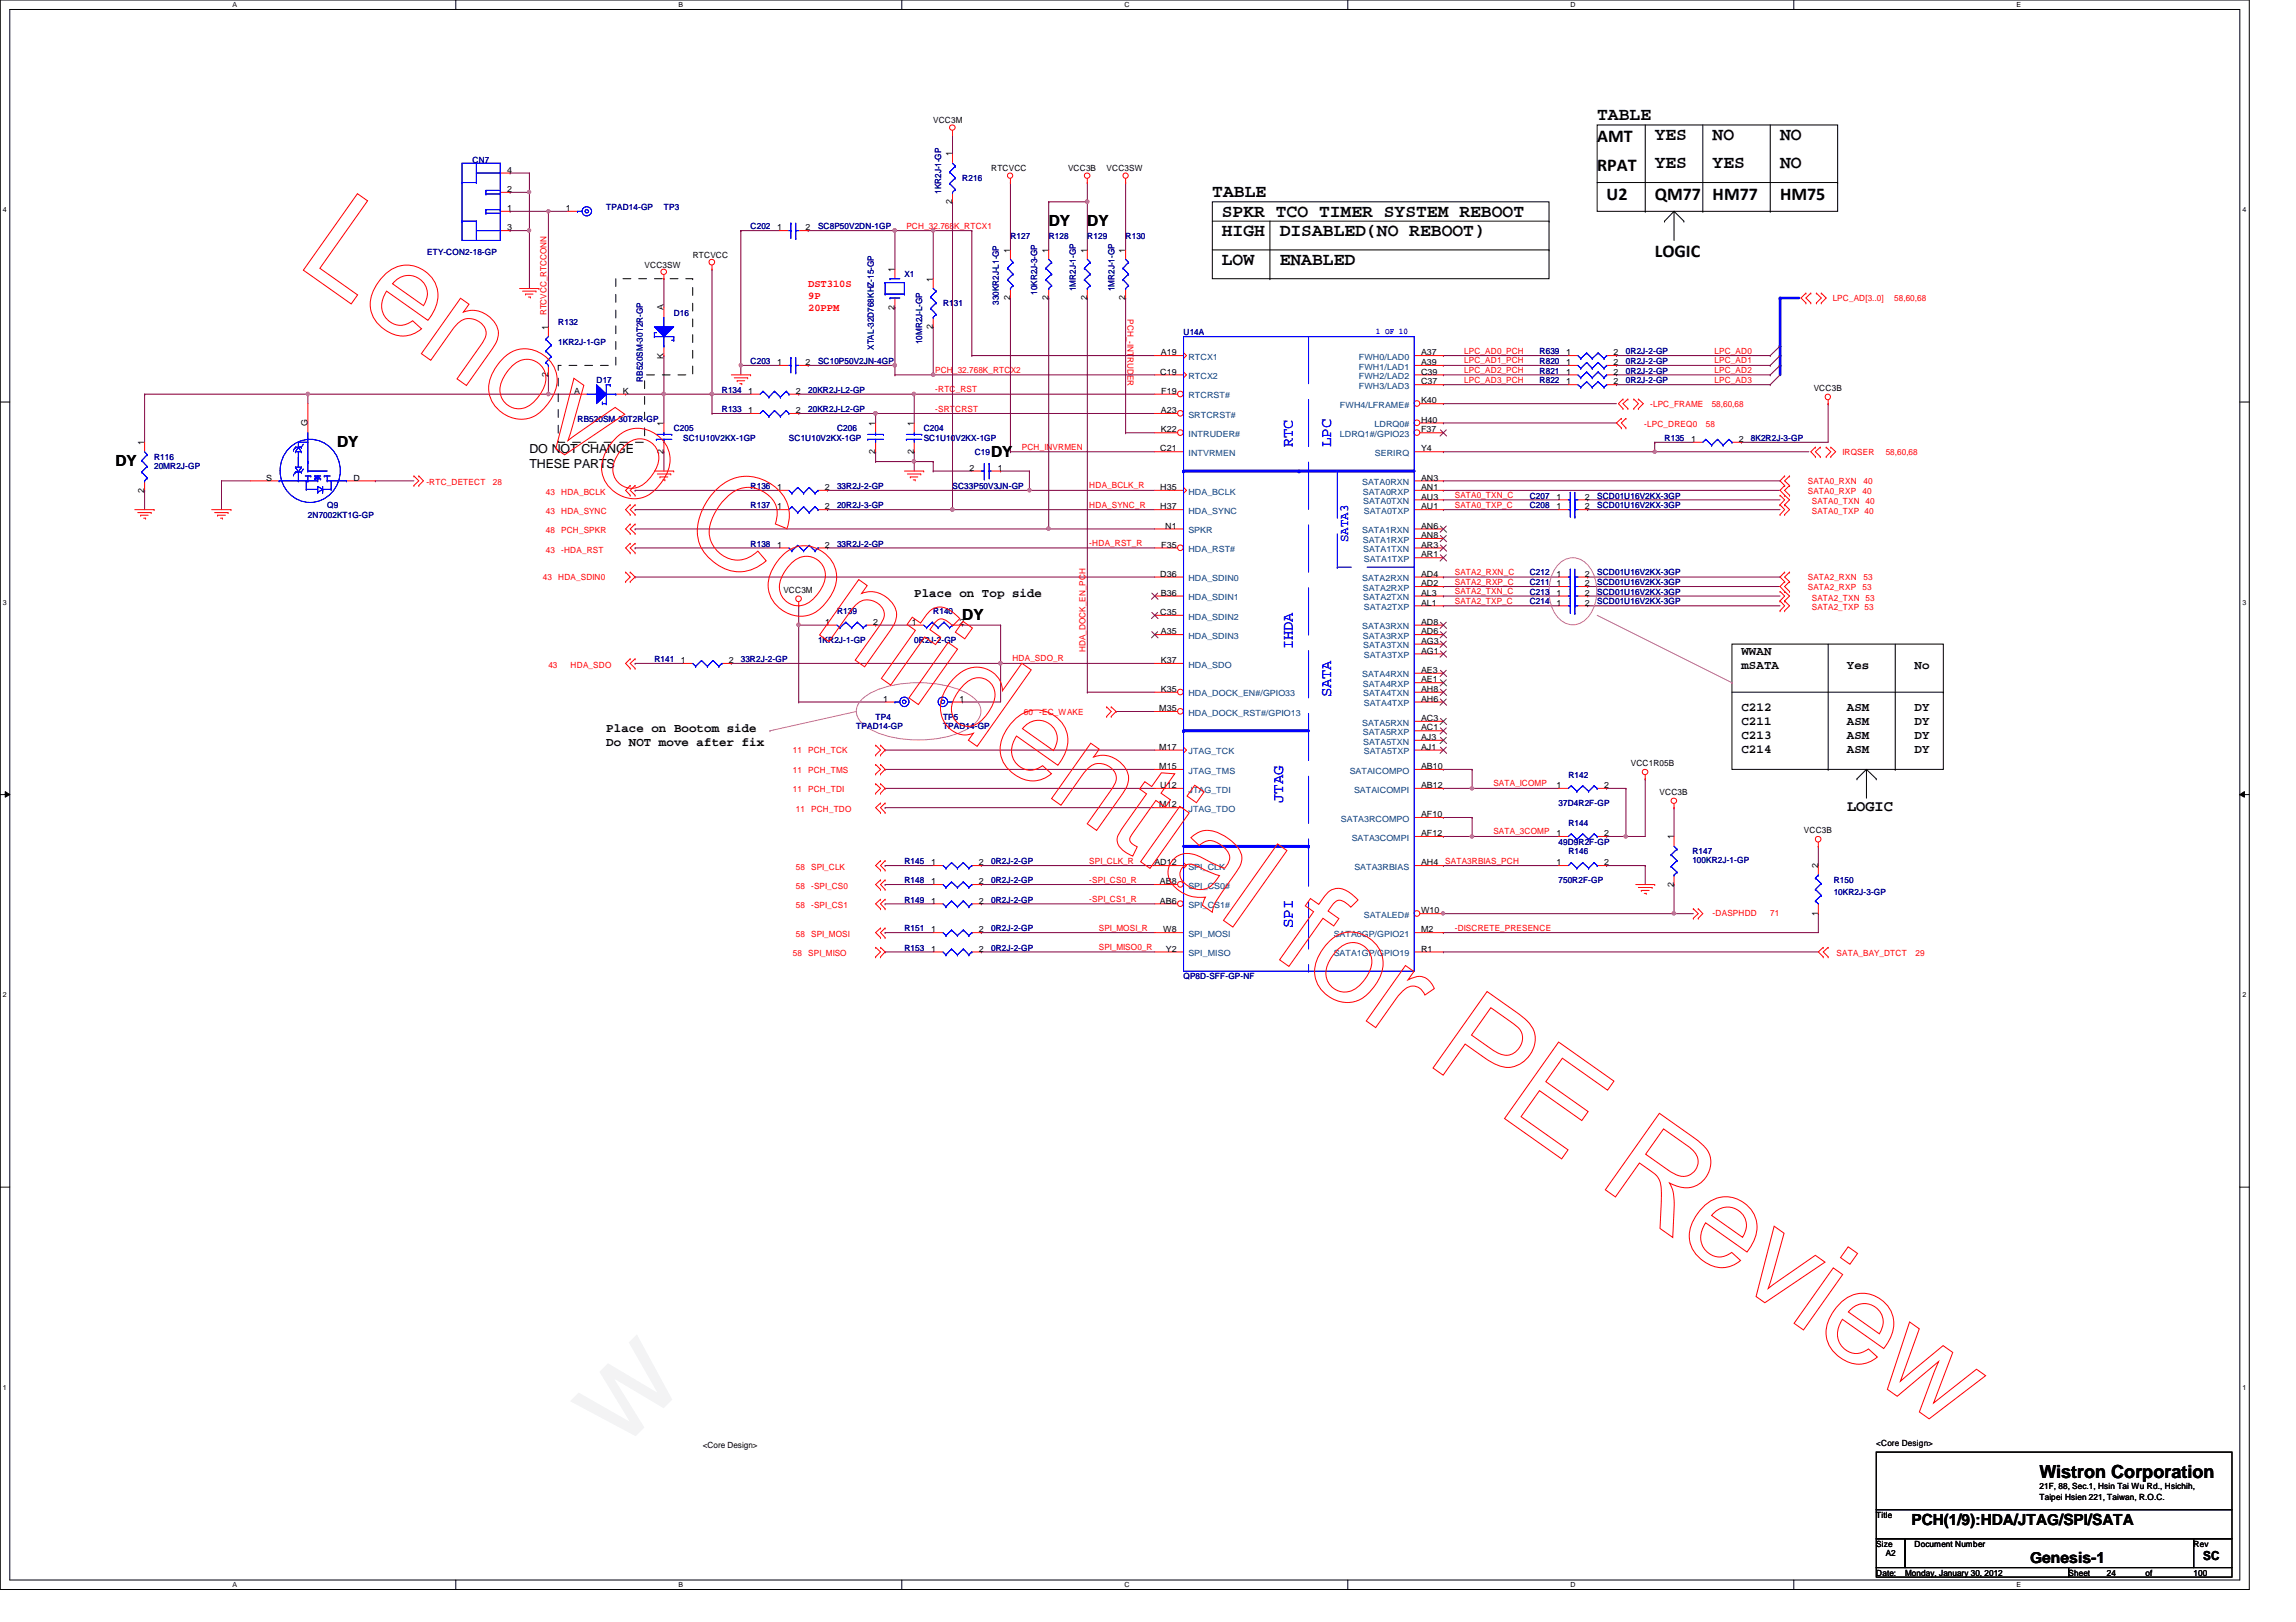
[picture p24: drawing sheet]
<svg xmlns="http://www.w3.org/2000/svg" width="297mm" height="210mm" viewBox="0 0 297 210" stroke-linecap="round" stroke-linejoin="round" font-family="sans-serif">
<defs><g id="words">
<g font-size="2.3">
<text x="206.6" y="15.6">TABLE</text>
<text x="206.6" y="18.4">AMT</text>
<text x="206.6" y="22.1">RPAT</text>
<text x="214.1" y="18.1">YES</text>
<text x="214.1" y="21.8">YES</text>
<text x="221.6" y="18.1">NO</text>
<text x="221.6" y="21.8">YES</text>
<text x="230.3" y="18.1">NO</text>
<text x="230.3" y="21.8">NO</text>
<text x="156.8" y="25.5">TABLE</text>
<text x="158.1" y="28">SPKR TCO TIMER SYSTEM REBOOT</text>
<text x="207.9" y="25.8">U2</text>
<text x="214.1" y="25.8">QM77</text>
<text x="221.6" y="25.8">HM77</text>
<text x="230.3" y="25.8">HM75</text>
<text x="158.1" y="30.5">HIGH</text>
<text x="158.1" y="34.2">LOW</text>
<text x="165.6" y="30.5">DISABLED(NO REBOOT)</text>
<text x="165.6" y="34.2">ENABLED</text>
<text x="214.1" y="33.3">LOGIC</text>
<text x="263.9" y="191.3">Wistron Corporation</text>
</g>
<g font-size="2">
<text x="135.7" y="29.2">DY</text>
<text x="140.7" y="29.2">DY</text>
<text x="43.6" y="57.9">DY</text>
<text x="128.2" y="59.1">DY</text>
<text x="14.9" y="60.3">DY</text>
<text x="124.5" y="80.3">DY</text>
<text x="239" y="104.9">LOGIC</text>
<text x="247.3" y="197.4">PCH(1/9):HDA/JTAG/SPI/SATA</text>
<text x="262.6" y="202.2">Genesis-1</text>
</g>
<g font-size="2" fill="#00f">
<text x="167.3" y="57.9" transform="rotate(-90 167.3 57.9)">RTC</text>
<text x="172.2" y="57.9" transform="rotate(-90 172.2 57.9)">LPC</text>
<text x="167.3" y="84" transform="rotate(-90 167.3 84)">IHDA</text>
<text x="172.2" y="90.2" transform="rotate(-90 172.2 90.2)">SATA</text>
<text x="166" y="103.9" transform="rotate(-90 166 103.9)">JTAG</text>
<text x="167.3" y="120.1" transform="rotate(-90 167.3 120.1)">SPI</text>
</g>
<g font-size="1.6">
<text x="68.5" y="58.7">DO NOT CHANGE</text>
<text x="68.5" y="60.5">THESE PARTS</text>
<text x="118.3" y="77.3">Place on Top side</text>
<text x="225.3" y="84.7">WWAN</text>
<text x="225.3" y="86.5">mSATA</text>
<text x="238.9" y="86.5">Yes</text>
<text x="247.7" y="86.5">No</text>
<text x="78.4" y="94.7">Place on Bootom side</text>
<text x="225.3" y="92">C212</text>
<text x="225.3" y="93.8">C211</text>
<text x="225.3" y="95.6">C213</text>
<text x="238.9" y="92">ASM</text>
<text x="238.9" y="93.8">ASM</text>
<text x="238.9" y="95.6">ASM</text>
<text x="247.7" y="92">DY</text>
<text x="247.7" y="93.8">DY</text>
<text x="247.7" y="95.6">DY</text>
<text x="78.4" y="96.5">Do NOT move after fix</text>
<text x="225.3" y="97.5">C214</text>
<text x="238.9" y="97.5">ASM</text>
<text x="247.7" y="97.5">DY</text>
<text x="285" y="201.9">SC</text>
</g>
<text font-size="1.6" fill="#00f" x="174.4" y="70.2" transform="rotate(-90 174.4 70.2)">SATA3</text>
<g font-size="1.4" fill="#f00">
<text x="104.6" y="37.2">DST310S</text>
<text x="104.6" y="38.7">9P</text>
<text x="104.6" y="40.2">20PPM</text>
</g>
<g font-size="1.1">
<text x="120.7" y="16">VCC3M</text>
<text x="65.6" y="22.4">4</text>
<text x="123.2" y="20.2" transform="rotate(-90 123.2 20.2)">1</text>
<text x="128.2" y="22.2">RTCVCC</text>
<text x="138.2" y="22.2">VCC3B</text>
<text x="143.2" y="22.2">VCC3SW</text>
<text x="65.6" y="27.3">1</text>
<text x="65.6" y="24.8">2</text>
<text x="65.6" y="29.8">3</text>
<text x="73.2" y="27.3">1</text>
<text x="100.5" y="29.8">1</text>
<text x="104.2" y="29.8">2</text>
<text x="123.2" y="26.4" transform="rotate(-90 123.2 26.4)">2</text>
<text x="83.4" y="34.6">VCC3SW</text>
<text x="89.6" y="33.4">RTCVCC</text>
<text x="115.7" y="35.2" transform="rotate(-90 115.7 35.2)">1</text>
<text x="130.7" y="32.7" transform="rotate(-90 130.7 32.7)">1</text>
<text x="135.6" y="32.7" transform="rotate(-90 135.6 32.7)">1</text>
<text x="140.6" y="32.7" transform="rotate(-90 140.6 32.7)">1</text>
<text x="145.6" y="32.7" transform="rotate(-90 145.6 32.7)">1</text>
<text x="85.8" y="40.2" transform="rotate(-90 85.8 40.2)">A</text>
<text x="115.7" y="40.1" transform="rotate(-90 115.7 40.1)">2</text>
<text x="120.7" y="36.4" transform="rotate(-90 120.7 36.4)">1</text>
<text x="130.7" y="38.9" transform="rotate(-90 130.7 38.9)">2</text>
<text x="135.6" y="38.9" transform="rotate(-90 135.6 38.9)">2</text>
<text x="140.6" y="38.9" transform="rotate(-90 140.6 38.9)">2</text>
<text x="145.6" y="38.9" transform="rotate(-90 145.6 38.9)">2</text>
<text x="70.9" y="42.7" transform="rotate(-90 70.9 42.7)">1</text>
<text x="85.8" y="46.4" transform="rotate(-90 85.8 46.4)">K</text>
<text x="100.5" y="47.2">1</text>
<text x="104.2" y="47.2">2</text>
<text x="120.7" y="42.6" transform="rotate(-90 120.7 42.6)">2</text>
<text x="150.2" y="46">A19</text>
<text x="183.9" y="46">A37</text>
<text x="183.9" y="47.2">A39</text>
<text x="202.6" y="47.2">1</text>
<text x="202.6" y="46">1</text>
<text x="208.7" y="47.2">2</text>
<text x="208.7" y="46">2</text>
<text x="70.9" y="48.8" transform="rotate(-90 70.9 48.8)">2</text>
<text x="74.3" y="51">A</text>
<text x="80.6" y="51">K</text>
<text x="96.8" y="51">1</text>
<text x="96.8" y="53.5">1</text>
<text x="103" y="51">2</text>
<text x="103" y="53.5">2</text>
<text x="150.1" y="48.5">C19</text>
<text x="150.2" y="53.5">A23</text>
<text x="150.2" y="51">F19</text>
<text x="183.9" y="48.5">C39</text>
<text x="183.9" y="49.7">C37</text>
<text x="183.9" y="52.2">K40</text>
<text x="202.6" y="49.7">1</text>
<text x="202.6" y="48.5">1</text>
<text x="208.7" y="49.7">2</text>
<text x="208.7" y="48.5">2</text>
<text x="234.7" y="50.6">VCC3B</text>
<text x="18.7" y="57.6" transform="rotate(-90 18.7 57.6)">1</text>
<text x="39.8" y="55.1" transform="rotate(-90 39.8 55.1)">G</text>
<text x="85.8" y="58.8" transform="rotate(-90 85.8 58.8)">2</text>
<text x="85.8" y="55.1" transform="rotate(-90 85.8 55.1)">1</text>
<text x="113.2" y="58.8" transform="rotate(-90 113.2 58.8)">2</text>
<text x="113.2" y="55.1" transform="rotate(-90 113.2 55.1)">1</text>
<text x="118.2" y="58.8" transform="rotate(-90 118.2 58.8)">2</text>
<text x="118.2" y="55.1" transform="rotate(-90 118.2 55.1)">1</text>
<text x="150.1" y="58.4">C21</text>
<text x="150.2" y="56">K22</text>
<text x="183.9" y="56">F37</text>
<text x="183.9" y="54.7">H40</text>
<text x="183.9" y="58.4">Y4</text>
<text x="218.8" y="57.2">1</text>
<text x="225" y="57.2">2</text>
<text x="18.7" y="63.8" transform="rotate(-90 18.7 63.8)">2</text>
<text x="34.5" y="62.2">S</text>
<text x="45.7" y="62.2">D</text>
<text x="100.5" y="63.4">1</text>
<text x="100.5" y="65.9">1</text>
<text x="106.7" y="63.4">2</text>
<text x="106.7" y="65.9">2</text>
<text x="125.4" y="60.9">2</text>
<text x="129.1" y="60.9">1</text>
<text x="150.1" y="63.4">H35</text>
<text x="150.1" y="65.9">H37</text>
<text x="183.9" y="62.2">AN3</text>
<text x="183.9" y="63.4">AN1</text>
<text x="183.9" y="64.6">AU3</text>
<text x="183.9" y="65.9">AU1</text>
<text x="201.4" y="64.6">1</text>
<text x="201.4" y="65.9">1</text>
<text x="205" y="64.6">2</text>
<text x="205" y="65.9">2</text>
<text x="100.5" y="70.9">1</text>
<text x="106.7" y="70.9">2</text>
<text x="150.2" y="70.9">F35</text>
<text x="150.7" y="68.4">N1</text>
<text x="183.9" y="68.4">AN6</text>
<text x="183.9" y="69.6">AN8</text>
<text x="183.9" y="70.9">AR3</text>
<text x="101.3" y="76.7">VCC3M</text>
<text x="150.1" y="74.6">D36</text>
<text x="150.2" y="77.1">B36</text>
<text x="183.9" y="72.1">AR1</text>
<text x="183.9" y="74.6">AD4</text>
<text x="183.9" y="75.9">AD2</text>
<text x="183.9" y="77.1">AL3</text>
<text x="201.4" y="74.6">1</text>
<text x="201.4" y="77.1">1</text>
<text x="201.4" y="75.9">1</text>
<text x="205" y="74.6">2</text>
<text x="205" y="77.1">2</text>
<text x="205" y="75.9">2</text>
<text x="106.8" y="80.9">1</text>
<text x="112.9" y="80.9">2</text>
<text x="118" y="80.9">1</text>
<text x="124.1" y="80.9">2</text>
<text x="150.1" y="79.6">C35</text>
<text x="150.2" y="82.1">A35</text>
<text x="183.9" y="78.4">AL1</text>
<text x="183.9" y="80.9">AD8</text>
<text x="183.9" y="82.1">AD6</text>
<text x="183.9" y="83.3">AG3</text>
<text x="201.4" y="78.4">1</text>
<text x="205" y="78.4">2</text>
<text x="88.1" y="85.8">1</text>
<text x="94.3" y="85.8">2</text>
<text x="150.2" y="85.8">K37</text>
<text x="150.2" y="89.5">K35</text>
<text x="183.9" y="84.6">AG1</text>
<text x="183.9" y="87.1">AE3</text>
<text x="183.9" y="88.3">AE1</text>
<text x="183.9" y="89.5">AH8</text>
<text x="114.3" y="90.8">1</text>
<text x="124.1" y="90.8">1</text>
<text x="150" y="92">M35</text>
<text x="183.9" y="90.8">AH6</text>
<text x="183.9" y="93.3">AC3</text>
<text x="183.9" y="94.5">AC1</text>
<text x="183.9" y="95.8">AJ3</text>
<text x="150" y="97">M17</text>
<text x="150" y="99.5">M15</text>
<text x="150.1" y="102">U12</text>
<text x="183.9" y="97">AJ1</text>
<text x="183.9" y="102">AB12</text>
<text x="183.9" y="99.5">AB10</text>
<text x="201.4" y="102">1</text>
<text x="207.5" y="102">2</text>
<text x="211" y="99.1">VCC1R05B</text>
<text x="150" y="104.5">M12</text>
<text x="183.9" y="105.7">AF10</text>
<text x="214.7" y="102.9">VCC3B</text>
<text x="233.4" y="107.8">VCC3B</text>
<text x="120.5" y="112">1</text>
<text x="126.6" y="112">2</text>
<text x="149.3" y="112">AD12</text>
<text x="183.9" y="108.2">AF12</text>
<text x="183.9" y="112">AH4</text>
<text x="201.4" y="112">1</text>
<text x="201.4" y="108.2">1</text>
<text x="207.5" y="112">2</text>
<text x="207.5" y="108.2">2</text>
<text x="216.5" y="108.6" transform="rotate(-90 216.5 108.6)">1</text>
<text x="235.2" y="112.4" transform="rotate(-90 235.2 112.4)">2</text>
<text x="120.5" y="116.9">1</text>
<text x="120.5" y="114.4">1</text>
<text x="126.6" y="116.9">2</text>
<text x="126.6" y="114.4">2</text>
<text x="150.1" y="114.4">AB8</text>
<text x="150.1" y="116.9">AB6</text>
<text x="183.9" y="118.2">W10</text>
<text x="216.5" y="114.8" transform="rotate(-90 216.5 114.8)">2</text>
<text x="235.2" y="118.5" transform="rotate(-90 235.2 118.5)">1</text>
<text x="120.5" y="120.6">1</text>
<text x="120.5" y="123.1">1</text>
<text x="126.6" y="120.6">2</text>
<text x="126.6" y="123.1">2</text>
<text x="150.5" y="120.6">W8</text>
<text x="150.8" y="123.1">Y2</text>
<text x="183.9" y="120.6">M2</text>
<text x="183.9" y="123.1">R1</text>
<text x="90.9" y="187.3">&lt;Core Design&gt;</text>
<text x="242.7" y="187.1">&lt;Core Design&gt;</text>
<text x="242.7" y="196.4">Title</text>
<text x="263.9" y="192.7">21F, 88, Sec.1, Hsin Tai Wu Rd., Hsichih,</text>
<text x="263.9" y="194.1">Taipei Hsien 221, Taiwan, R.O.C.</text>
<text x="242.7" y="200.2">Size</text>
<text x="242.7" y="203.9">Date:</text>
<text x="244" y="201.4">A2</text>
<text x="246.5" y="203.9">Monday, January 30, 2012</text>
<text x="247.7" y="200.2">Document Number</text>
<text x="267.6" y="203.9">Sheet</text>
<text x="272.6" y="203.9">24</text>
<text x="277.6" y="203.9">of</text>
<text x="283.8" y="200.2">Rev</text>
<text x="283.8" y="203.9">100</text>
</g>
<g font-size="1.1" fill="#000080">
<text x="61.1" y="21.1">CN7</text>
<text x="124.5" y="23.5">R216</text>
<text x="78.4" y="27.2">TPAD14-GP</text>
<text x="85.9" y="27.2">TP3</text>
<text x="97.1" y="29.7">C202</text>
<text x="105.8" y="29.7">SC8P50V2DN-1GP</text>
<text x="121.7" y="25.1" transform="rotate(-90 121.7 25.1)">1KR2J-1-GP</text>
<text x="55.3" y="33">ETY-CON2-18-GP</text>
<text x="117" y="35.9">X1</text>
<text x="130.7" y="30.9">R127</text>
<text x="135.7" y="30.9">R128</text>
<text x="140.7" y="30.9">R129</text>
<text x="145.6" y="30.9">R130</text>
<text x="87.2" y="40.9">D16</text>
<text x="122" y="39.6">R131</text>
<text x="129.2" y="39.5" transform="rotate(-90 129.2 39.5)">330KR2J-L1-GP</text>
<text x="134.2" y="38.2" transform="rotate(-90 134.2 38.2)">10KR2J-3-GP</text>
<text x="139.2" y="37.7" transform="rotate(-90 139.2 37.7)">1MR2J-1-GP</text>
<text x="144.2" y="37.7" transform="rotate(-90 144.2 37.7)">1MR2J-1-GP</text>
<text x="72.2" y="42.1">R132</text>
<text x="72.2" y="44.6">1KR2J-1-GP</text>
<text x="97.1" y="47.1">C203</text>
<text x="105.8" y="47.1">SC10P50V2JN-4GP</text>
<text x="113.1" y="45.3" transform="rotate(-90 113.1 45.3)">XTAL-32D768KHZ-15-GP</text>
<text x="119.3" y="44.5" transform="rotate(-90 119.3 44.5)">10MR2J-L-GP</text>
<text x="153.1" y="43.3">U14A</text>
<text x="199.2" y="47.1">R820</text>
<text x="199.2" y="45.8">R639</text>
<text x="210.4" y="47.1">0R2J-2-GP</text>
<text x="210.4" y="45.8">0R2J-2-GP</text>
<text x="77.2" y="49.6">D17</text>
<text x="83.2" y="49.4" transform="rotate(-90 83.2 49.4)">RB520SM-30T2R-GP</text>
<text x="93.4" y="50.8">R134</text>
<text x="93.4" y="53.3">R133</text>
<text x="104.6" y="50.8">20KR2J-L2-GP</text>
<text x="104.6" y="53.3">20KR2J-L2-GP</text>
<text x="199.2" y="49.6">R822</text>
<text x="199.2" y="48.3">R821</text>
<text x="210.4" y="49.6">0R2J-2-GP</text>
<text x="210.4" y="48.3">0R2J-2-GP</text>
<text x="19.9" y="59.5">R116</text>
<text x="74.7" y="54.6">RB520SM-30T2R-GP</text>
<text x="87.2" y="55.8">C205</text>
<text x="88.4" y="57.1">SC1U10V2KX-1GP</text>
<text x="102.1" y="57.1">SC1U10V2KX-1GP</text>
<text x="108.3" y="55.8">C206</text>
<text x="119.5" y="55.8">C204</text>
<text x="119.5" y="57.1">SC1U10V2KX-1GP</text>
<text x="126.1" y="58.9">C19</text>
<text x="215.3" y="57.1">R135</text>
<text x="226.5" y="57.1">8K2R2J-3-GP</text>
<text x="19.9" y="60.7">20MR2J-GP</text>
<text x="42.3" y="65.7">Q9</text>
<text x="97.1" y="63.3">R136</text>
<text x="97.1" y="65.7">R137</text>
<text x="108.3" y="63.3">33R2J-2-GP</text>
<text x="108.3" y="65.7">20R2J-3-GP</text>
<text x="123.2" y="63.3">SC33P50V3JN-GP</text>
<text x="197.9" y="64.5">C207</text>
<text x="197.9" y="65.7">C208</text>
<text x="206.6" y="64.5">SCD01U16V2KX-3GP</text>
<text x="206.6" y="65.7">SCD01U16V2KX-3GP</text>
<text x="39.8" y="67">2N7002KT1G-GP</text>
<text x="97.1" y="70.7">R138</text>
<text x="108.3" y="70.7">33R2J-2-GP</text>
<text x="197.9" y="74.5">C212</text>
<text x="197.9" y="77">C213</text>
<text x="197.9" y="75.7">C211</text>
<text x="206.6" y="74.5">SCD01U16V2KX-3GP</text>
<text x="206.6" y="77">SCD01U16V2KX-3GP</text>
<text x="206.6" y="75.7">SCD01U16V2KX-3GP</text>
<text x="105.8" y="83.2">1KR2J-1-GP</text>
<text x="108.3" y="79.5">R139</text>
<text x="118.3" y="83.2">0R2J-2-GP</text>
<text x="120.7" y="79.5">R140</text>
<text x="197.9" y="78.2">C214</text>
<text x="206.6" y="78.2">SCD01U16V2KX-3GP</text>
<text x="84.7" y="85.7">R141</text>
<text x="95.8" y="85.7">33R2J-2-GP</text>
<text x="110.8" y="94.4">TPAD14-GP</text>
<text x="113.3" y="93.1">TP4</text>
<text x="122" y="93.1">TP5</text>
<text x="122" y="94.4">TPAD14-GP</text>
<text x="202.9" y="100.6">R142</text>
<text x="201.6" y="104.4">37D4R2F-GP</text>
<text x="202.9" y="106.8">R144</text>
<text x="117" y="111.8">R145</text>
<text x="128.2" y="111.8">0R2J-2-GP</text>
<text x="201.6" y="109.3">49D9R2F-GP</text>
<text x="202.9" y="110.6">R146</text>
<text x="218.9" y="110.6">R147</text>
<text x="218.9" y="111.7">100KR2J-1-GP</text>
<text x="117" y="116.8">R149</text>
<text x="117" y="114.3">R148</text>
<text x="128.2" y="116.8">0R2J-2-GP</text>
<text x="128.2" y="114.3">0R2J-2-GP</text>
<text x="201.6" y="114.3">750R2F-GP</text>
<text x="237.2" y="114.3">R150</text>
<text x="237.2" y="115.8">10KR2J-3-GP</text>
<text x="117" y="120.5">R151</text>
<text x="117" y="123">R153</text>
<text x="128.2" y="120.5">0R2J-2-GP</text>
<text x="128.2" y="123">0R2J-2-GP</text>
<text x="153.1" y="126.7">QP8D-SFF-GP-NF</text>
</g>
<g font-size="1.1" fill="#f00">
<text x="117.3" y="29.6">PCH_32.768K_RTCX1</text>
<text x="70.7" y="40.8" transform="rotate(-90 70.7 40.8)">RTCVCC_RTCCONN</text>
<text x="145.9" y="41.3" transform="rotate(90 145.9 41.3)">PCH_-INTRUDER</text>
<text x="237.1" y="39">LPC_AD[3..0]</text>
<text x="245.1" y="39">58,60,68</text>
<text x="189.4" y="45.8">LPC_AD0_PCH</text>
<text x="189.4" y="47">LPC_AD1_PCH</text>
<text x="221.8" y="45.8">LPC_AD0</text>
<text x="221.8" y="47">LPC_AD1</text>
<text x="121" y="50.8">-RTC_RST</text>
<text x="121" y="53.3">-SRTCRST</text>
<text x="121" y="48.3">PCH_32.768K_RTCX2</text>
<text x="189.4" y="48.3">LPC_AD2_PCH</text>
<text x="189.4" y="49.5">LPC_AD3_PCH</text>
<text x="213.5" y="52.7">-LPC_FRAME</text>
<text x="221.4" y="52.7">58,60,68</text>
<text x="221.8" y="48.3">LPC_AD2</text>
<text x="221.8" y="49.5">LPC_AD3</text>
<text x="132.2" y="58.2">PCH_INVRMEN</text>
<text x="212.7" y="55.2">-LPC_DREQ0</text>
<text x="220.7" y="55.2">58</text>
<text x="238.4" y="58.9">IRQSER</text>
<text x="244" y="58.9">58,60,68</text>
<text x="55.2" y="62.8">-RTC_DETECT</text>
<text x="63.8" y="62.8">28</text>
<text x="70.6" y="64">43</text>
<text x="72.6" y="64">HDA_BCLK</text>
<text x="140.9" y="63.2">HDA_BCLK_R</text>
<text x="140.9" y="65.7">HDA_SYNC_R</text>
<text x="188.2" y="64.4">SATA0_TXN_C</text>
<text x="188.2" y="65.7">SATA0_TXP_C</text>
<text x="233.9" y="62.7">SATA0_RXN</text>
<text x="233.9" y="63.9">SATA0_RXP</text>
<text x="234.4" y="65.3">SATA0_TXN 40</text>
<text x="241" y="63.9">40</text>
<text x="241.1" y="62.7">40</text>
<text x="70.6" y="71.5">43</text>
<text x="70.6" y="69">48</text>
<text x="70.6" y="66.5">43</text>
<text x="72.6" y="71.5">-HDA_RST</text>
<text x="72.6" y="69">PCH_SPKR</text>
<text x="72.6" y="66.5">HDA_SYNC</text>
<text x="140.9" y="70.7">-HDA_RST_R</text>
<text x="234.4" y="66.5">SATA0_TXP 40</text>
<text x="70.2" y="75.1">43</text>
<text x="72.2" y="75.1">HDA_SDIN0</text>
<text x="188.2" y="75.6">SATA2_RXP_C</text>
<text x="188.2" y="74.4">SATA2_RXN_C</text>
<text x="188.2" y="76.9">SATA2_TXN_C</text>
<text x="233.9" y="75.1">SATA2_RXN</text>
<text x="233.9" y="76.3">SATA2_RXP</text>
<text x="234.4" y="77.7">SATA2_TXN 53</text>
<text x="241" y="76.3">53</text>
<text x="241.1" y="75.1">53</text>
<text x="188.2" y="78.1">SATA2_TXP_C</text>
<text x="234.4" y="79">SATA2_TXP 53</text>
<text x="70.9" y="86.4">43</text>
<text x="73.8" y="86.4">HDA_SDO</text>
<text x="131" y="85.6">HDA_SDO_R</text>
<text x="140.4" y="84.4" transform="rotate(-90 140.4 84.4)">HDA_DOCK_EN_PCH</text>
<text x="132.5" y="92.5">60</text>
<text x="134.4" y="92.5">-EC_WAKE</text>
<text x="102.6" y="97.5">11</text>
<text x="102.6" y="100">11</text>
<text x="104.6" y="97.5">PCH_TCK</text>
<text x="104.6" y="100">PCH_TMS</text>
<text x="193.2" y="101.8">SATA_ICOMP</text>
<text x="102.6" y="102.5">11</text>
<text x="103" y="105.1">11</text>
<text x="104.6" y="102.5">PCH_TDI</text>
<text x="104.9" y="105.1">PCH_TDO</text>
<text x="193.2" y="108">SATA_3COMP</text>
<text x="103" y="112.6">58</text>
<text x="104.9" y="112.6">SPI_CLK</text>
<text x="140.9" y="111.8">SPI_CLK_R</text>
<text x="187" y="111.8">SATA3RBIAS_PCH</text>
<text x="103" y="115.1">58</text>
<text x="103" y="117.5">58</text>
<text x="104.9" y="115.1">-SPI_CS0</text>
<text x="104.9" y="117.5">-SPI_CS1</text>
<text x="140.9" y="114.2">-SPI_CS0_R</text>
<text x="140.9" y="116.7">-SPI_CS1_R</text>
<text x="221.6" y="118.5">-DASPHDD</text>
<text x="229" y="118.5">71</text>
<text x="102.6" y="123.7">58</text>
<text x="103" y="121.3">58</text>
<text x="104.6" y="123.7">SPI_MISO</text>
<text x="104.9" y="121.3">SPI_MOSI</text>
<text x="142.2" y="120.4">SPI_MOSI_R</text>
<text x="142.2" y="122.9">SPI_MISO0_R</text>
<text x="188.2" y="120.4">-DISCRETE_PRESENCE</text>
<text x="237.6" y="123.7">SATA_BAY_DTCT</text>
<text x="247.8" y="123.7">29</text>
</g>
<g font-size="1.1" fill="#004080">
<text x="153.8" y="46.6">RTCX1</text>
<text x="175.8" y="46.6">FWH0/LAD0</text>
<text x="175.8" y="47.8">FWH1/LAD1</text>
<text x="153.8" y="49.1">RTCX2</text>
<text x="153.8" y="51.6">RTCRST#</text>
<text x="173.4" y="52.8">FWH4/LFRAME#</text>
<text x="175.8" y="49.1">FWH2/LAD2</text>
<text x="175.8" y="50.3">FWH3/LAD3</text>
<text x="153.8" y="59">INTVRMEN</text>
<text x="153.8" y="56.6">INTRUDER#</text>
<text x="153.8" y="54.1">SRTCRST#</text>
<text x="173.4" y="56.6">LDRQ1#/GPIO23</text>
<text x="177.8" y="55.3">LDRQ0#</text>
<text x="177.9" y="59">SERIRQ</text>
<text x="153.8" y="64">HDA_BCLK</text>
<text x="176.2" y="62.8">SATA0RXN</text>
<text x="176.3" y="64">SATA0RXP</text>
<text x="176.4" y="65.2">SATA0TXN</text>
<text x="153.8" y="66.5">HDA_SYNC</text>
<text x="153.8" y="71.5">HDA_RST#</text>
<text x="153.8" y="69">SPKR</text>
<text x="176.2" y="69">SATA1RXN</text>
<text x="176.3" y="70.2">SATA1RXP</text>
<text x="176.4" y="71.5">SATA1TXN</text>
<text x="176.4" y="66.5">SATA0TXP</text>
<text x="153.8" y="75.2">HDA_SDIN0</text>
<text x="153.8" y="77.7">HDA_SDIN1</text>
<text x="176.2" y="75.2">SATA2RXN</text>
<text x="176.3" y="76.5">SATA2RXP</text>
<text x="176.4" y="77.7">SATA2TXN</text>
<text x="176.4" y="72.7">SATA1TXP</text>
<text x="153.8" y="80.2">HDA_SDIN2</text>
<text x="153.8" y="82.7">HDA_SDIN3</text>
<text x="176.2" y="81.4">SATA3RXN</text>
<text x="176.3" y="82.7">SATA3RXP</text>
<text x="176.4" y="83.9">SATA3TXN</text>
<text x="176.4" y="79">SATA2TXP</text>
<text x="153.8" y="86.4">HDA_SDO</text>
<text x="176.2" y="87.7">SATA4RXN</text>
<text x="176.3" y="88.9">SATA4RXP</text>
<text x="176.4" y="85.2">SATA3TXP</text>
<text x="153.8" y="90.1">HDA_DOCK_EN#/GPIO33</text>
<text x="153.8" y="92.6">HDA_DOCK_RST#/GPIO13</text>
<text x="176.2" y="93.9">SATA5RXN</text>
<text x="176.3" y="95.1">SATA5RXP</text>
<text x="176.4" y="90.1">SATA4TXN</text>
<text x="176.4" y="91.4">SATA4TXP</text>
<text x="153.8" y="97.6">JTAG_TCK</text>
<text x="153.8" y="100.1">JTAG_TMS</text>
<text x="174.6" y="100.1">SATAICOMPO</text>
<text x="176.4" y="96.4">SATA5TXN</text>
<text x="176.4" y="97.6">SATA5TXP</text>
<text x="153.8" y="102.6">JTAG_TDI</text>
<text x="153.8" y="105.1">JTAG_TDO</text>
<text x="173.5" y="106.3">SATA3RCOMPO</text>
<text x="175.2" y="102.6">SATAICOMPI</text>
<text x="153.8" y="112.6">SPI_CLK</text>
<text x="174.9" y="108.8">SATA3COMPI</text>
<text x="175.2" y="112.6">SATA3RBIAS</text>
<text x="153.8" y="115">SPI_CS0#</text>
<text x="153.8" y="117.5">SPI_CS1#</text>
<text x="176.4" y="118.8">SATALED#</text>
<text x="153.8" y="121.2">SPI_MOSI</text>
<text x="153.8" y="123.7">SPI_MISO</text>
<text x="172.5" y="121.2">SATA0GP/GPIO21</text>
<text x="172.5" y="123.7">SATA1GP/GPIO19</text>
</g>
<text font-size="1.1" fill="#00f" x="178" y="43.2">1 OF 10</text>
<g font-size=".9">
<text x="30.1" y=".9">A</text>
<text x="87.8" y=".9">B</text>
<text x="145.5" y=".9">C</text>
<text x="203.2" y=".9">D</text>
<text x="260.9" y=".9">E</text>
<text x=".4" y="27.4">4</text>
<text x="290.1" y="27.4">4</text>
<text x=".4" y="78.2">3</text>
<text x="290.1" y="78.2">3</text>
<text x=".4" y="129">2</text>
<text x="290.1" y="129">2</text>
<text x=".4" y="179.8">1</text>
<text x="290.1" y="179.8">1</text>
<text x="30.1" y="205.4">A</text>
<text x="87.8" y="205.4">B</text>
<text x="145.5" y="205.4">C</text>
<text x="203.2" y="205.4">D</text>
<text x="260.9" y="205.4">E</text>
</g>
</g></defs>
<path d="M0 0h291v205.7h-291zM1.3 1.2h288.5v203.3h-288.5z" fill="none" stroke="#000" stroke-width=".13"/>
<g fill="#fff">
<path d="M30.1 .1h.5v1h-.5z"/>
<path d="M30.1 204.6h.5v1h-.5z"/>
</g>
<path d="M59 0v1.2M59 204.5v1.2" fill="none" stroke="#000" stroke-width=".13"/>
<g fill="#fff">
<path d="M87.8 .1h.6v1h-.6z"/>
<path d="M87.8 204.6h.6v1h-.6z"/>
</g>
<path d="M116.7 0v1.2M116.7 204.5v1.2" fill="none" stroke="#000" stroke-width=".13"/>
<g fill="#fff">
<path d="M145.5 .1h.6v1h-.6z"/>
<path d="M145.5 204.6h.6v1h-.6z"/>
</g>
<path d="M174.4 0v1.2M174.4 204.5v1.2" fill="none" stroke="#000" stroke-width=".13"/>
<g fill="#fff">
<path d="M203.2 .1h.6v1h-.6z"/>
<path d="M203.2 204.6h.6v1h-.6z"/>
</g>
<path d="M232.1 0v1.2M232.1 204.5v1.2" fill="none" stroke="#000" stroke-width=".13"/>
<g fill="#fff">
<path d="M260.9 .1h.6v1h-.6z"/>
<path d="M260.9 204.6h.6v1h-.6z"/>
<path d="M.4 26.6h.5v1h-.5z"/>
<path d="M290.1 26.6h.5v1h-.5z"/>
<path d="M.4 77.4h.5v1h-.5z"/>
<path d="M290.1 77.4h.5v1h-.5z"/>
</g>
<path d="M0 52h1.3M289.8 52h1.2" fill="none" stroke="#000" stroke-width=".13"/>
<g fill="#fff">
<path d="M.4 128.2h.5v1h-.5z"/>
<path d="M290.1 128.2h.5v1h-.5z"/>
</g>
<path d="M0 102.8h1.3M.7 102.4l.6 .4-.6 .4zM289.8 102.8l.6-.4v.8zM289.8 102.8h1.2" fill="none" stroke="#000" stroke-width=".13"/>
<path d="M.7 102.4l.6 .4-.6 .4zM289.8 102.8l.6-.4v.8z" fill="#000"/>
<g fill="#fff">
<path d="M.4 179h.5v1h-.5z"/>
<path d="M290.1 179h.5v1h-.5z"/>
</g>
<path d="M0 153.6h1.3M289.8 153.6h1.2" fill="none" stroke="#000" stroke-width=".13"/>
<path d="M115.8 29.8h.1M115.8 29.8h4.9M236.5 52.2h.1M236.5 52.2v5M190.5 99.6h.1M190.5 99.6v2.4M186.7 102h.1M186.7 102h14.9M190.5 102h.1" fill="none" stroke="#800040" stroke-width=".13"/>
<path d="M190.3 101.9h.3l.1 .1-.1 .2h-.2h-.1z" fill-rule="evenodd" fill="#f0f"/>
<path d="M190.3 101.9h.3l.1 .1-.1 .2h-.2h-.1z" fill="none" stroke="#f0f" stroke-width=".13"/>
<path d="M133.2 63.5h.1M133.2 63.5h16.2M186.7 99.6h.1M186.7 99.6h3.8M212.8 100.8h.1M212.8 100.8v7.4" fill="none" stroke="#800040" stroke-width=".13"/>
<path d="M133 63.3h.3l.1 .1-.1 .2-.1 .1-.2-.1z" fill-rule="evenodd" fill="#f0f"/>
<path d="M133 63.3h.3l.1 .1-.1 .2-.1 .1-.2-.1z" fill="none" stroke="#f0f" stroke-width=".13"/>
<path d="M82.2 66h.1M82.2 66h18.6M123.2 66h.1M123.2 66h26.2M135.7 68.5h.1M135.7 68.5h13.7M186.7 64.7h.1M186.7 66h.1M186.7 66h14.9M186.7 64.7h14.9M216.6 118.2h.1M216.6 118.2h2.5" fill="none" stroke="#800040" stroke-width=".13"/>
<path d="M135.5 68.3h.3l.1 .1-.1 .1-.2 .1-.1-.1z" fill-rule="evenodd" fill="#f0f"/>
<path d="M135.5 68.3h.3l.1 .1-.1 .1-.2 .1-.1-.1z" fill="none" stroke="#f0f" stroke-width=".13"/>
<path d="M82.2 70.9h.1M82.2 70.9h18.6M107.1 70.9h.1M107.1 70.9h42.3M129.5 85.9h.1M129.5 85.9h19.9M186.7 120.7h.1M186.7 120.7h48.5" fill="none" stroke="#800040" stroke-width=".13"/>
<path d="M129.3 85.7h.3l.1 .1-.1 .2-.2 .1-.1-.1z" fill-rule="evenodd" fill="#f0f"/>
<path d="M129.3 85.7h.3l.1 .1-.1 .2-.2 .1-.1-.1z" fill="none" stroke="#f0f" stroke-width=".13"/>
<g fill="none" stroke="#800040" stroke-width=".13">
<path d="M130.7 38.6h.1M130.7 23.6h.1M130.7 23.6v8.7M130.7 38.6v19.9M145.6 38.6h.1M145.6 23.6h.1M145.6 23.6v8.7M145.6 38.6v17.4M118.3 51h.1M118.3 51h31.1M130.7 58.5h.1M130.7 58.5h18.7"/>
<path d="M145.6 56h.1M145.6 56h3.8"/>
</g>
<path d="M118.1 50.8h.3v.2v.1l-.2 .1-.1-.1z" fill-rule="evenodd" fill="#f0f"/>
<path d="M118.1 50.8h.3v.2v.1l-.2 .1-.1-.1z" fill="none" stroke="#f0f" stroke-width=".13"/>
<path d="M113.3 53.5h.1M113.3 53.5h36.1" fill="none" stroke="#800040" stroke-width=".13"/>
<path d="M113.1 53.3h.3l.1 .2-.1 .1-.2 .1-.1-.1z" fill-rule="evenodd" fill="#f0f"/>
<path d="M113.1 53.3h.3l.1 .2-.1 .1-.2 .1-.1-.1z" fill="none" stroke="#f0f" stroke-width=".13"/>
<g fill="none" stroke="#800040" stroke-width=".13">
<path d="M115.8 39.8h.1M115.8 29.8h.1M115.8 29.8v5M115.8 39.8v7.5M120.7 29.8h.1M120.7 29.8h5M186.7 62.2h.1M186.7 63.5h.1M186.7 62.2h43.6M186.7 63.5h43.6M205.4 64.7h.1M205.4 64.7h24.9"/>
<path d="M144.4 92.1h.1M144.4 92.1h5"/>
</g>
<path d="M115.6 29.6h.3l.1 .2-.1 .2-.2 .1-.1-.1z" fill-rule="evenodd" fill="#f0f"/>
<path d="M115.6 29.6h.3l.1 .2-.1 .2-.2 .1-.1-.1z" fill="none" stroke="#f0f" stroke-width=".13"/>
<path d="M120.7 29.8h.1M120.7 29.8v6.3" fill="none" stroke="#800040" stroke-width=".13"/>
<path d="M120.6 29.6h.3v.2v.2l-.2 .1-.1-.1z" fill-rule="evenodd" fill="#f0f"/>
<path d="M120.6 29.6h.3v.2v.2l-.2 .1-.1-.1z" fill="none" stroke="#f0f" stroke-width=".13"/>
<path d="M104.6 29.8h.1M104.6 29.8h11.2M104.6 47.3h.1M104.6 47.3h11.2M205.4 66h.1M205.4 66h24.9" fill="none" stroke="#800040" stroke-width=".13"/>
<path d="M115.6 47.1h.3l.1 .1-.1 .2-.2 .1-.1-.1z" fill-rule="evenodd" fill="#f0f"/>
<path d="M115.6 47.1h.3l.1 .1-.1 .2-.2 .1-.1-.1z" fill="none" stroke="#f0f" stroke-width=".13"/>
<path d="M120.7 48.5h.1M120.7 48.5h28.7" fill="none" stroke="#800040" stroke-width=".13"/>
<path d="M120.6 48.3h.3v.2v.1l-.2 .1-.1-.1z" fill-rule="evenodd" fill="#f0f"/>
<path d="M120.6 48.3h.3v.2v.1l-.2 .1-.1-.1z" fill="none" stroke="#f0f" stroke-width=".13"/>
<path d="M95.8 29.8h.1M95.8 29.8h5M95.8 29.8v18.7M125.7 29.8h.1M125.7 29.8v16.2M95.8 47.3h.1M95.8 47.3h5M125.7 46h.1M125.7 46h23.7" fill="none" stroke="#800040" stroke-width=".13"/>
<path d="M95.7 47.1h.3l.1 .1-.1 .2-.2 .1-.1-.1z" fill-rule="evenodd" fill="#f0f"/>
<path d="M95.7 47.1h.3l.1 .1-.1 .2-.2 .1-.1-.1z" fill="none" stroke="#f0f" stroke-width=".13"/>
<g fill="none" stroke="#800040" stroke-width=".13">
<path d="M85.9 58.5h.1M85.9 51h.1M85.9 51v3.7M85.9 58.5v2.5M92.1 51h.1M92.1 51h5M118.3 51h.1M118.3 51v3.7M186.7 54.7h.1M186.7 54.7h22.4M114.5 99.6h.1M114.5 97.1h.1"/>
<path d="M114.5 99.6h34.9M114.5 97.1h34.9M114.5 104.5h.1M114.5 102h.1M114.5 114.5h.1M114.5 104.5h34.9M114.5 102h34.9M114.5 114.5h6.2M127 114.5h.1M127 114.5h22.4M114.5 120.7h.1M114.5 120.7h6.2"/>
</g>
<path d="M85.7 50.8h.3l.1 .2-.1 .1-.2 .1-.1-.1z" fill-rule="evenodd" fill="#f0f"/>
<path d="M85.7 50.8h.3l.1 .2-.1 .1-.2 .1-.1-.1z" fill="none" stroke="#f0f" stroke-width=".13"/>
<path d="M85.9 36.1h.1M85.9 36.1v3.7M92.1 34.8h.1M92.1 34.8v16.2M85.9 46h.1M85.9 46v5" fill="none" stroke="#800040" stroke-width=".13"/>
<path d="M91.9 50.8h.3l.1 .2-.1 .1-.1 .1-.2-.1z" fill-rule="evenodd" fill="#f0f"/>
<path d="M91.9 50.8h.3l.1 .2-.1 .1-.1 .1-.2-.1z" fill="none" stroke="#f0f" stroke-width=".13"/>
<path d="M70.9 48.5h.1M70.9 51h.1M70.9 51h3.8M70.9 48.5v2.5M80.9 51h.1M80.9 51h11.2M85.9 51h.1" fill="none" stroke="#800040" stroke-width=".13"/>
<path d="M70.8 50.8h.3l.1 .2-.1 .1-.2 .1-.1-.1z" fill-rule="evenodd" fill="#f0f"/>
<path d="M70.8 50.8h.3l.1 .2-.1 .1-.2 .1-.1-.1z" fill="none" stroke="#f0f" stroke-width=".13"/>
<path d="M70.9 27.3h.1M70.9 27.3v15" fill="none" stroke="#800040" stroke-width=".13"/>
<path d="M70.8 27.2h.3l.1 .1-.1 .2-.2 .1-.1-.1z" fill-rule="evenodd" fill="#f0f"/>
<path d="M70.8 27.2h.3l.1 .1-.1 .2-.2 .1-.1-.1z" fill="none" stroke="#f0f" stroke-width=".13"/>
<path d="M70.9 27.3h.1M70.9 27.3h2.5M214.1 58.5h.1M214.1 58.5h19.9M186.7 123.2h.1M186.7 123.2h48.5" fill="none" stroke="#800040" stroke-width=".13"/>
<path d="M213.9 58.3h.3l.1 .2-.1 .1-.1 .1-.2-.1z" fill-rule="evenodd" fill="#f0f"/>
<path d="M213.9 58.3h.3l.1 .2-.1 .1-.1 .1-.2-.1z" fill="none" stroke="#f0f" stroke-width=".13"/>
<path d="M82.2 74.7h.1M82.2 74.7h67.2M216.6 114.5h.1M216.6 114.5v3.7M235.2 118.2h.1M235.2 109.5h.1M235.2 109.5v2.5M235.2 118.2v2.5M127 120.7h.1M127 120.7h22.4" fill="none" stroke="#800040" stroke-width=".13"/>
<path d="M216.4 118h.3l.1 .2-.1 .1-.2 .1-.1-.1z" fill-rule="evenodd" fill="#f0f"/>
<path d="M216.4 118h.3l.1 .2-.1 .1-.2 .1-.1-.1z" fill="none" stroke="#f0f" stroke-width=".13"/>
<path d="M103.3 53.5h.1M103.3 53.5h10M113.3 53.5h.1M113.3 59.7h.1M113.3 53.5v1.2M113.3 59.7h5M186.7 52.2h.1M186.7 52.2h22.4M216.6 104.5h.1M216.6 104.5v3.7" fill="none" stroke="#800040" stroke-width=".13"/>
<path d="M118.1 59.5h.3v.2v.2h-.2h-.1z" fill-rule="evenodd" fill="#f0f"/>
<path d="M118.1 59.5h.3v.2v.2h-.2h-.1z" fill="none" stroke="#f0f" stroke-width=".13"/>
<g fill="none" stroke="#800040" stroke-width=".13">
<path d="M92.1 53.5h.1M92.1 51h.1M92.1 53.5h5M92.1 51v2.5M103.3 51h.1M103.3 51h15M113.3 58.5h.1M113.3 58.5v1.2M118.3 59.7h.1M118.3 58.5h.1M118.3 58.5v2.5M186.7 108.2h.1"/>
<path d="M186.7 108.2h14.9M190.5 108.2h.1M190.5 105.8h.1M190.5 105.8v2.4"/>
</g>
<path d="M190.3 108.1h.3l.1 .1-.1 .2-.2 .1-.1-.1z" fill-rule="evenodd" fill="#f0f"/>
<path d="M190.3 108.1h.3l.1 .1-.1 .2-.2 .1-.1-.1z" fill="none" stroke="#f0f" stroke-width=".13"/>
<path d="M186.7 105.8h.1M186.7 105.8h3.8M207.9 102h.1M207.9 108.2h.1M207.9 102h2.5M210.4 102h.1M210.4 102v6.2h-2.5" fill="none" stroke="#800040" stroke-width=".13"/>
<path d="M210.2 108.1h.3l.1 .1-.1 .2-.2 .1-.1-.1z" fill-rule="evenodd" fill="#f0f"/>
<path d="M210.2 108.1h.3l.1 .1-.1 .2-.2 .1-.1-.1z" fill="none" stroke="#f0f" stroke-width=".13"/>
<g fill="none" stroke="#800040" stroke-width=".13">
<path d="M140.7 26.1h.1M140.7 26.1v6.2M115.8 47.3h.1M115.8 48.5h.1M115.8 47.3v1.2M120.7 42.3h.1M120.7 42.3v6.2h-4.9M186.7 112h.1M186.7 112h14.9M207.9 112h.1M207.9 112h4.9M210.4 108.2h.1"/>
<path d="M210.4 108.2h2.4M212.8 112h.1M212.8 112v2.5"/>
</g>
<path d="M140.5 25.9h.3l.1 .2-.1 .2h-.2h-.1z" fill-rule="evenodd" fill="#f0f"/>
<path d="M140.5 25.9h.3l.1 .2-.1 .2h-.2h-.1z" fill="none" stroke="#f0f" stroke-width=".13"/>
<g fill="none" stroke="#800040" stroke-width=".13">
<path d="M135.7 26.1h.1M135.7 38.6h.1M135.7 26.1h5M135.7 26.1v6.2M135.7 38.6v29.9h-53.5M140.7 38.6h.1M140.7 38.6v51M82.2 68.5h.1M82.2 85.9h.1M82.2 85.9h6.2M103.3 80.9h.1M103.3 90.8h.1"/>
<path d="M103.3 80.9v9.9M103.3 90.8h11.2M103.3 80.9h3.8M140.7 89.6h.1M140.7 89.6h8.7M114.5 117h.1M114.5 117h6.2M127 112h.1M127 117h.1M127 112h22.4M127 117h22.4"/>
</g>
<path d="M103.1 80.7h.4v.2v.1l-.2 .1-.2-.1z" fill-rule="evenodd" fill="#f0f"/>
<path d="M103.1 80.7h.4v.2v.1l-.2 .1-.2-.1z" fill="none" stroke="#f0f" stroke-width=".13"/>
<g fill="none" stroke="#800040" stroke-width=".13">
<path d="M123.2 17.4h.1M123.2 17.4v2.5M123.2 26.1h.1M123.2 26.1v39.9M140.7 23.6h.1M140.7 23.6v2.5M94.6 85.9h.1M94.6 85.9h34.9M113.3 80.9h.1M113.3 80.9h5M124.5 80.9h.1M124.5 90.8h.1"/>
<path d="M124.5 80.9h5M129.5 80.9h.1M129.5 85.9h.1M129.5 80.9v9.9h-5"/>
</g>
<path d="M123 65.8h.4v.1v.2l-.2 .1-.2-.1z" fill-rule="evenodd" fill="#f0f"/>
<path d="M123 65.8h.4v.1v.2l-.2 .1-.2-.1z" fill="none" stroke="#f0f" stroke-width=".13"/>
<g fill="none" stroke="#800040" stroke-width=".13">
<path d="M107.1 66h.1M107.1 66h16.1M186.7 75.9h.1M186.7 74.7h.1M186.7 78.4h.1M186.7 77.1h.1M186.7 75.9h14.9M186.7 74.7h14.9M186.7 78.4h14.9M186.7 77.1h14.9M205.4 78.4h.1M205.4 77.1h.1"/>
<path d="M205.4 75.9h.1M205.4 74.7h.1M205.4 75.9h24.9M205.4 74.7h24.9M205.4 78.4h24.9M205.4 77.1h24.9"/>
</g>
<path d="M230.3 47.3v1.2" fill="none" stroke="#00f" stroke-width=".34"/>
<circle cx="230.3" cy="47.3" r=".17" fill="#00f"/>
<path d="M230.3 38.6h2.4" fill="none" stroke="#00f" stroke-width=".34"/>
<circle cx="230.3" cy="38.6" r=".17" fill="#00f"/>
<g fill="none" stroke="#800040" stroke-width=".13">
<path d="M66 27.3h.1M66 27.3h4.9M186.7 58.5h.1M186.7 46h.1M186.7 47.3h.1M186.7 48.5h.1M186.7 49.8h.1M186.7 46h16.2M186.7 47.3h16.2M186.7 48.5h16.2M186.7 49.8h16.2M209.1 46h.1"/>
<path d="M209.1 47.3h.1M209.1 48.5h.1M209.1 49.8h.1M209.1 46h19.9M209.1 47.3h19.9M209.1 48.5h19.9M209.1 49.8h19.9M214.1 57.2h.1M214.1 57.2h5M214.1 57.2v1.3h-27.4M225.3 57.2h.1M225.3 57.2h11.2"/>
<path d="M82.2 63.5h.1M82.2 63.5h18.6M114.5 112h.1M114.5 112h6.2M114.5 123.2h.1M114.5 123.2h6.2M127 123.2h.1M127 123.2h22.4"/>
</g>
<path d="M230.3 38.6v6.2" fill="none" stroke="#00f" stroke-width=".34"/>
<circle cx="230.3" cy="38.6" r=".17" fill="#00f"/>
<path d="M230.3 46v1.3" fill="none" stroke="#00f" stroke-width=".34"/>
<circle cx="230.3" cy="46" r=".17" fill="#00f"/>
<path d="M230.3 44.8v1.2" fill="none" stroke="#00f" stroke-width=".34"/>
<circle cx="230.3" cy="44.8" r=".17" fill="#00f"/>
<g fill="none" stroke="#800040" stroke-width=".13">
<path d="M68.5 29.8h.1M68.5 29.8v7.5M118.3 59.7h.1M118.3 59.7h2.4M120.7 59.7h.1M120.7 59.7v1.3M107.1 63.5h.1M120.7 61h.1M120.7 61h5M129.5 61h.1M129.5 61h3.7M133.2 61h.1"/>
<path d="M133.2 61v2.5h-26.1"/>
</g>
<path d="M68.3 29.6h.3l.1 .2-.1 .2-.2 .1-.1-.1z" fill-rule="evenodd" fill="#f0f"/>
<path d="M68.3 29.6h.3l.1 .2-.1 .2-.2 .1-.1-.1z" fill="none" stroke="#f0f" stroke-width=".13"/>
<path d="M66 24.9h.1M66 22.4h.1M66 29.8h.1M66 22.4h2.5M66 29.8h2.5M68.5 22.4h.1M68.5 22.4v2.5h-2.5M103.3 78.4h.1M103.3 78.4v2.5M186.7 118.2h.1M186.7 118.2h29.9" fill="none" stroke="#800040" stroke-width=".13"/>
<path d="M186.5 118h.3l.1 .2-.1 .1-.1 .1-.2-.1z" fill-rule="evenodd" fill="#f0f"/>
<path d="M186.5 118h.3l.1 .2-.1 .1-.1 .1-.2-.1z" fill="none" stroke="#f0f" stroke-width=".13"/>
<path d="M68.5 24.9h.1M68.5 24.9v4.9" fill="none" stroke="#800040" stroke-width=".13"/>
<path d="M68.3 24.7h.3l.1 .1-.1 .2-.2 .1-.1-.1z" fill-rule="evenodd" fill="#f0f"/>
<path d="M68.3 24.7h.3l.1 .1-.1 .2-.2 .1-.1-.1z" fill="none" stroke="#f0f" stroke-width=".13"/>
<path d="M18.7 51h.1M18.7 51h52.2M39.8 51h.1M39.8 51v1.2M28.7 62.2h.1M28.7 62.2h3.7M28.7 62.2v3.8" fill="none" stroke="#800040" stroke-width=".13"/>
<path d="M39.7 50.8h.3v.2v.1l-.2 .1-.1-.1z" fill-rule="evenodd" fill="#f0f"/>
<path d="M39.7 50.8h.3v.2v.1l-.2 .1-.1-.1zM201.8 72.9a2.49 2.49 0 0 1 3.9 .5 5.5 5.5 0 0 1-.5 6.7 2.46 2.46 0 0 1-3.9-.5 5.6 5.6 0 0 1 .5-6.7zM206.6 79.6l17.5 8.7M99.6 94.6h.1M110.8 92.1l-11.2 2.5M111.7 90.3a10.4 10.4 0 0 1 5.8-1.9 14.2 14.2 0 0 1 7.8 1.5 2.5 2.5 0 0 1 1.5 2.7 4.1 4.1 0 0 1-2.3 2.1 15.3 15.3 0 0 1-11.4 0 4.1 4.1 0 0 1-2.2-2.1 2.07 2.07 0 0 1 .8-2.3zM224.1 88.3h.1" fill="none" stroke="#f0f" stroke-width=".13"/>
<g fill="none" stroke="#800040" stroke-width=".13">
<path d="M18.7 51h.1M18.7 51v6.2M229 46h.1M229 47.3h.1M229 48.5h.1M229 49.8h.1M230.3 44.8l-1.3 1.2M230.3 46l-1.3 1.3M230.3 47.3l-1.3 1.2M230.3 48.5l-1.3 1.3M18.7 63.5h.1M18.7 63.5v2.5"/>
<path d="M48.6 62.2h.1M48.6 62.2h4.9"/>
</g>
<g fill="none" stroke="#f00" stroke-width=".13">
<path d="M123.2 17.4h.1M123.2 16.9v.5M64.7 27.3h1.3M64.7 24.9h1.3M64.7 29.8h1.3M64.7 22.4h1.3M67.2 37.3h2.5M67.6 37.7h1.7M68 38.1h.1M68 38.1h1M68.4 38.4h.2M68.6 38.4h.1"/>
<path d="M69.3 37.7h.1M69.7 37.3h.1M73.4 27.3h1.3M85.9 36.1h.1M85.9 35.6v.5M85.9 39.8v1.3M92.1 34.8h.1M92.1 34.3v.5M100.8 29.8h1.3M103.3 29.8h1.3M120.7 36.1v1.2M130.7 23.6h.1"/>
<path d="M130.7 23.1v.5M130.7 32.3v1.3M130.7 37.3v1.3M135.7 32.3v1.3M135.7 37.3v1.3M140.7 23.6h.1M140.7 23.1v.5M145.6 23.6h.1M145.6 23.1v.5M145.6 32.3v1.3M145.6 37.3v1.3M233.6 39.2h.1"/>
<path d="M233.6 37.9h.1M233.6 37.9l-.6 .7 .6 .6M234.3 39.2h.1M234.3 37.9h.1M234.3 37.9l-.7 .7 .7 .6M235 37.9h.1M235 39.2h.1M235 37.9l.6 .7-.6 .6M235.6 39.2h.1M235.6 37.9h.1M235.6 37.9l.7 .7-.7 .6M39.8 52.2v3.8"/>
<path d="M70.9 42.3v1.3M70.9 47.3v1.2M85.9 44.8v1.2M94.6 48.5h2.5M95 48.9h1.7M95.4 49.3h.1M95.4 49.3h.9M95.7 49.7h.3M96 49.7h.1M96.7 48.9h.1M97.1 48.5h.1M97.1 51h1.2"/>
<path d="M97.1 53.5h1.2M100.8 47.3h1.3M102.1 51h1.2M102.1 53.5h1.2M103.3 47.3h1.3M113.3 54.7v1.3M113.3 57.2v1.3M118.3 54.7v1.3M118.3 57.2v1.3M120.7 41.1v1.2M202.9 47.3h1.2M202.9 49.8h1.2"/>
<path d="M207.9 47.3h1.2M207.9 49.8h1.2M209.8 54.1h.1M209.8 55.4h.1M209.8 54.1l-.7 .6 .7 .7M210 52.9h.1M210 51.6h.1M210 51.6l-.6 .6 .6 .7M210.4 55.4h.1M210.4 54.1h.1M210.4 54.1l-.6 .6 .6 .7M210.6 52.9h.1"/>
<path d="M210.6 51.6h.1M210.6 51.6l-.6 .6 .6 .7M211.4 51.6h.1M211.4 52.9h.1M211.4 51.6l.6 .6-.6 .7M212 52.9h.1M212 51.6h.1M212 51.6l.6 .6-.6 .7M219.1 57.2h1.2M224.1 57.2h1.2M234.9 59.1h.1M234.9 57.9h.1"/>
<path d="M234.9 57.9l-.6 .6 .6 .6M235.5 59.1h.1M235.5 57.9h.1M235.5 57.9l-.6 .6 .6 .6M236.3 57.9h.1M236.3 59.1h.1M236.3 57.9l.6 .6-.6 .6M236.5 52.2h.1M236.5 51.8v.4M236.9 59.1h.1M236.9 57.9h.1M236.9 57.9l.6 .6-.6 .6"/>
<path d="M17.4 66h2.5M17.8 66.3h1.8M18.2 66.7h.1M18.2 66.7h1M18.6 67.1h.2M18.8 67.1h.1M19.6 66.3h.1M19.9 66h.1M27.4 66h2.5M27.8 66.3h1.7M28.1 66.7h.1M28.1 66.7h1.1"/>
<path d="M28.5 67.1h.3M28.8 67.1h.1M29.5 66.3h.1M29.9 66h.1M32.4 62.2h3.7M44.8 62.2h3.8M53.5 61.6h.1M53.5 62.8h.1M53.5 61.6l.7 .6-.7 .6M54.2 61.6h.1M54.2 62.8h.1M54.2 61.6l.6 .6-.6 .6"/>
<path d="M80.9 75.3h.1M80.9 74h.1M80.9 74l.6 .7-.6 .6M81.5 70.3h.1M81.5 71.5h.1M81.5 67.8h.1M81.5 69h.1M81.5 74h.1M81.5 75.3h.1M81.5 62.8h.1M81.5 64.1h.1M81.5 65.3h.1"/>
<path d="M81.5 66.6h.1M81.5 70.3l-.6 .6 .6 .6M81.5 67.8l-.6 .7 .6 .5M81.5 74l.7 .7-.7 .6M81.5 62.8l-.6 .7 .6 .6M81.5 65.3l-.6 .7 .6 .6M82.2 70.3h.1M82.2 71.5h.1M82.2 67.8h.1M82.2 69h.1M82.2 62.8h.1M82.2 64.1h.1"/>
<path d="M82.2 65.3h.1M82.2 66.6h.1M82.2 70.3l-.7 .6 .7 .6M82.2 67.8l-.7 .7 .7 .5M82.2 62.8l-.7 .7 .7 .6M82.2 65.3l-.7 .7 .7 .6M84.7 61h2.5M85 61.3h1.8M85.4 61.7h.1M85.4 61.7h1M85.8 62.1h.2M86 62.1h.1"/>
<path d="M86.8 61.3h.1M87.2 61h.1M100.8 66h1.3M100.8 63.5h1.3M103.3 78.4h.1M103.3 77.9v.5M105.8 66h1.3M105.8 63.5h1.3M117 61h2.5M117.4 61.3h1.7M117.8 61.7h.1M117.8 61.7h.9"/>
<path d="M118.1 62.1h.3M118.4 62.1h.1M119.1 61.3h.1M119.5 61h.1M201.6 66h1.3M201.6 64.7h1.3M201.6 74.7h1.3M201.6 77.1h1.3M201.6 75.9h1.3M204.1 66h1.3M204.1 64.7h1.3M204.1 74.7h1.3"/>
<path d="M204.1 77.1h1.3M204.1 75.9h1.3M230.3 64.1h.1M230.3 65.3h.1M230.3 66.6h.1M230.3 76.5h.1M230.3 77.8h.1M230.3 79h.1M230.3 64.1l.6 .6-.6 .6M230.3 65.3l.6 .7-.6 .6M230.3 76.5l.6 .6-.6 .7M230.3 77.8l.6 .6-.6 .6"/>
<path d="M230.9 61.6h.1M230.9 62.8h.1M230.9 64.1h.1M230.9 65.3h.1M230.9 66.6h.1M230.9 74h.1M230.9 75.3h.1M230.9 76.5h.1M230.9 77.8h.1M230.9 79h.1M230.9 61.6l-.6 .6 .6 .6M230.9 62.8l-.6 .7 .6 .6"/>
<path d="M230.9 64.1l.6 .6-.6 .6M230.9 65.3l.6 .7-.6 .6M230.9 74l-.6 .7 .6 .6M230.9 75.3l-.6 .6 .6 .6M230.9 76.5l.6 .6-.6 .7M230.9 77.8l.6 .6-.6 .6M231.5 62.8h.1M231.5 61.6h.1M231.5 64.1h.1M231.5 75.3h.1M231.5 74h.1M231.5 76.5h.1"/>
<path d="M231.5 61.6l-.6 .6 .6 .6M231.5 62.8l-.6 .7 .6 .6M231.5 74l-.6 .7 .6 .6M231.5 75.3l-.6 .6 .6 .6M81.5 85.3h.1M81.5 86.5h.1M81.5 85.3l-.6 .6 .6 .6M82.2 85.3h.1M82.2 86.5h.1M82.2 85.3l-.7 .6 .7 .6M113.3 97.7h.1M113.3 96.4h.1"/>
<path d="M113.3 98.9h.1M113.3 96.4l.6 .7-.6 .6M113.3 98.9l.6 .7-.6 .6M113.9 96.4h.1M113.9 97.7h.1M113.9 98.9h.1M113.9 96.4l.6 .7-.6 .6M113.9 98.9l.6 .7-.6 .6M114.5 90.8h1.3M118.3 80.9h1.2M123.2 80.9h1.3M123.2 90.8h1.3"/>
<path d="M143.2 92.7h.1M143.2 91.5h.1M143.2 91.5l.6 .6-.6 .6M143.8 91.5h.1M143.8 92.7h.1M143.8 91.5l.6 .6-.6 .6M113.3 102.7h.1M113.3 101.4h.1M113.3 100.2h.1M113.3 101.4l.6 .6-.6 .7M113.9 113.9h.1M113.9 115.1h.1"/>
<path d="M113.9 111.4h.1M113.9 112.6h.1M113.9 101.4h.1M113.9 102.7h.1M113.9 100.2h.1M113.9 103.9h.1M113.9 105.2h.1M113.9 116.4h.1M113.9 117.6h.1M113.9 113.9l-.6 .6 .6 .6M113.9 111.4l-.6 .6 .6 .6M113.9 101.4l.6 .6-.6 .7"/>
<path d="M113.9 103.9l-.6 .6 .6 .7M113.9 116.4l-.6 .6 .6 .6M114.5 113.9h.1M114.5 115.1h.1M114.5 111.4h.1M114.5 112.6h.1M114.5 103.9h.1M114.5 105.2h.1M114.5 116.4h.1M114.5 117.6h.1M114.5 113.9l-.6 .6 .6 .6M114.5 111.4l-.6 .6 .6 .6"/>
<path d="M114.5 103.9l-.6 .6 .6 .7M114.5 116.4l-.6 .6 .6 .6M120.7 114.5h1.3M120.7 112h1.3M120.7 117h1.3M125.7 114.5h1.3M125.7 112h1.3M125.7 117h1.3M201.6 102h1.3M201.6 112h1.3M201.6 108.2h1.3M206.6 102h1.3"/>
<path d="M206.6 112h1.3M206.6 108.2h1.3M211.6 114.5h2.5M212 114.9h1.7M212.3 115.2h.1M212.3 115.2h1.1M212.7 115.6h.3M212.8 100.8h.1M212.8 100.3v.5M213 115.6h.1M213.7 114.9h.1M214.1 114.5h.1"/>
<path d="M216.6 104.5h.1M216.6 104v.5M216.6 108.2v1.3M216.6 113.2v1.3M219.1 117.6h.1M219.1 118.8h.1M219.1 117.6l.6 .6-.6 .6M219.7 117.6h.1M219.7 118.8h.1M219.7 117.6l.6 .6-.6 .6M235.2 109.5h.1M235.2 109v.5"/>
<path d="M235.2 112v1.2M235.2 117v1.2M113.3 123.8h.1M113.3 122.6h.1M113.3 122.6l.6 .6-.6 .6M113.9 122.6h.1M113.9 123.8h.1M113.9 120.1h.1M113.9 121.3h.1M113.9 122.6l.6 .6-.6 .6M113.9 120.1l-.6 .6 .6 .6M114.5 120.1h.1"/>
<path d="M114.5 121.3h.1M114.5 120.1l-.6 .6 .6 .6M120.7 120.7h1.3M120.7 123.2h1.3M125.7 120.7h1.3M125.7 123.2h1.3M235.9 122.6h.1M235.9 123.8h.1M235.9 122.6l-.7 .6 .7 .6M236.5 123.8h.1M236.5 122.6h.1M236.5 122.6l-.6 .6 .6 .6"/>
<circle cx="123.2" cy="16.5" r=".36"/>
<circle cx="85.9" cy="35.2" r=".36"/>
<circle cx="92.1" cy="33.9" r=".37"/>
<circle cx="130.7" cy="22.7" r=".34"/>
<circle cx="140.7" cy="22.7" r=".36"/>
<circle cx="145.6" cy="22.7" r=".34"/>
<circle cx="236.5" cy="51.4" r=".35"/>
<circle cx="103.3" cy="77.5" r=".37"/>
<circle cx="212.8" cy="99.9" r=".36"/>
<circle cx="216.6" cy="103.6" r=".36"/>
<circle cx="235.2" cy="108.6" r=".37"/>
</g>
<g fill="none" stroke="#000" stroke-width=".13">
<path d="M206.6 16.2h31.1v11.1h-31.1zM212.8 16.2v11.1M220.3 16.2v11.1M229 16.2v11.1M156.8 26.1h43.6v10h-43.6zM156.8 28.6h43.6M156.8 32.3h43.6M164.3 36.1h.1M164.3 28.6v7.5M200.4 28.6h.1M200.4 32.3h.1M206.6 23.6h31.1"/>
<path d="M212.8 27.3h.1M215.3 28.6h.1M216.6 27.3h.1M216.6 27.3l1.2 1.3M216.6 27.3l-1.3 1.3M216.6 27.3v3.8M217.8 28.6h.1M220.3 27.3h.1M229 27.3h.1M237.7 23.6h.1M224.1 83.4h27.3v16.2h-27.3zM224.1 89.6h27.3"/>
<path d="M236.5 99.6h.1M236.5 83.4v16.2M241.5 99.6h.1M241.5 99.6l1.2 1.2M241.5 99.6l-1.3 1.2M241.5 99.6v3.7M245.2 99.6h.1M245.2 83.4v16.2M251.4 89.6h.1M240.2 100.8h.1M242.7 100.8h.1M242.7 187.9h46.1v7.5h-46.1z"/>
<path d="M242.7 195.4h46.1v3.7h-46.1zM242.7 199.1h3.8v3.8h-3.8zM246.5 199.1h37.3v3.8h-37.3zM283.8 199.1h5v3.8h-5zM242.7 202.9h24.9v1.2h-24.9zM267.6 202.9h21.2v1.2h-21.2z"/>
</g>
<path d="M79.7 36.1h9.9v12.4h-6.2v8.7h-11.2v-9.9h7.5z" fill="none" stroke="#000" stroke-width=".13" stroke-dasharray="1 1 1 1 1 1 1 1"/>
<g fill="none" stroke="#00f" stroke-width=".13">
<path d="M59.8 21.1h4.9v10h-4.9zM59.8 28.6h.1M59.8 23.6h.1M59.8 28.6h1.8M59.8 23.6h1.8M61.6 23.6h.1M61.6 22.4h.1M61.6 29.8h.1M61.6 28.6h.1M61.6 21.1v2.5M61.6 28.6v2.5M61.6 22.4h3.1"/>
<path d="M61.6 29.8h3.1M62.9 27.6h.1M62.9 27.1h.1M62.9 25.1h.1M62.9 24.6h.1M62.9 27.6h1.8M62.9 24.6v.5M62.9 27.1v.5M62.9 27.1h1.8M62.9 25.1h1.8M62.9 24.6h1.8M64.7 27.1h.1"/>
<path d="M64.7 24.6h.1M74.7 27.3h.1M74.7 27.3h.6M75.7 27.2h.4l.1 .1-.1 .2-.2 .1-.2-.1zM102.1 29.8h.2M102.3 29.8h.1M102.3 28.9h.1M102.3 28.9v2M103 29.8h.1M103 30.9h.1M103 29.8h.3M103 28.9v2"/>
<path d="M120.4 38.4h.1M120.4 39.9h.1M120.4 38.4l.7 .8M120.4 39.9l.7 .8M120.7 37.3l.4 .4M121.1 37.7h.1M121.1 39.2h.1M121.1 37.7l-.7 .7M121.1 39.2l-.7 .7M130.3 34.7h.1M130.3 36.2h.1M130.3 34.7l.8 .8"/>
<path d="M130.3 36.2l.8 .8M130.7 37.3h.1M130.7 33.6l.4 .4M131.1 34h.1M131.1 35.5h.1M131.1 37h.1M131.1 34l-.8 .7M131.1 35.5l-.8 .7M131.1 37l-.4 .3M135.3 34.7h.1M135.3 36.2h.1M135.3 34.7l.8 .8"/>
<path d="M135.3 36.2l.8 .8M135.7 37.3h.1M135.7 33.6l.4 .4M136.1 34h.1M136.1 35.5h.1M136.1 37h.1M136.1 34l-.8 .7M136.1 35.5l-.8 .7M136.1 37l-.4 .3M145.3 34.7h.1M145.3 36.2h.1M145.3 34.7l.7 .8"/>
<path d="M145.3 36.2l.7 .8M145.6 37.3h.1M145.6 33.6l.4 .4M146 34h.1M146 35.5h.1M146 37h.1M146 34l-.7 .7M146 35.5l-.7 .7M146 37l-.4 .3M37.4 58a3.9 3.9 0 0 1 5-.4 3.9 3.9 0 0 1 1.3 4.9 3.8 3.8 0 0 1-4 2.5 3.8 3.8 0 0 1-3.4-3.3 4.2 4.2 0 0 1 1.1-3.7zM38 58.3h.1M38.2 58.5h.1"/>
<path d="M38.2 57.9h.1M38.2 58.5h.8M38.2 57.9l-.2 .4M38.2 57.9h.8M38.6 57.2h.1M38.6 57.9h.1M38.6 58.5h.1M38.6 59.2h.1M38.6 57.2h1.2M38.6 57.9l.4 .6M38.6 57.2v.7M38.6 58.5v2"/>
<path d="M38.6 57.9l-.4 .6M39 58.5h.1M39 57.9h.1M39.2 57.5l-.2 .4M39.8 59.7h.1M39.8 59.9h.1M39.8 56v5M70.6 43.9h.1M70.6 45.4h.1M70.6 46.9h.1M70.6 43.9l.7 .8M70.6 45.4l.7 .7"/>
<path d="M70.6 46.9l.3 .4M70.9 47.3h.1M70.9 43.6l-.3 .3M71.3 44.7h.1M71.3 46.1h.1M71.3 44.7l-.7 .7M71.3 46.1l-.7 .8M98.7 50.6h.1M98.7 53.1h.1M98.7 50.6l-.4 .4M98.7 50.6l.8 .8M98.7 53.1l-.4 .4"/>
<path d="M98.7 53.1l.8 .8M99.5 51.4h.1M99.5 53.9h.1M100.2 50.6h.1M100.2 53.1h.1M100.2 50.6l-.7 .8M100.2 50.6l.8 .8M100.2 53.1l-.7 .8M100.2 53.1l.8 .8M101 51.4h.1M101 53.9h.1M101.7 50.6h.1"/>
<path d="M101.7 53.1h.1M101.7 50.6l-.7 .8M101.7 50.6l.4 .4M101.7 53.1l-.7 .8M101.7 53.1l.4 .4M102.1 51h.1M102.1 53.5h.1M102.1 47.3h.2M102.3 47.3h.1M102.3 46.3h.1M102.3 46.3v2M103 47.3h.1"/>
<path d="M103 48.3h.1M103 47.3h.3M103 46.3v2M112.3 56.9h.1M112.3 56.2h2M112.3 56.9h2M113.3 56.2h.1M113.3 56.9h.1M113.3 56v.2M113.3 56.9v.3M114.3 56.2h.1M117.3 56.9h.1"/>
<path d="M117.3 56.2h1.9M117.3 56.9h1.9M118.3 56.2h.1M118.3 56.9h.1M118.3 56v.2M118.3 56.9v.3M119.2 56.2h.1M120.7 41.1h.1M121.1 40.7h.1M121.1 40.7l-.4 .4M204.1 47.3l.4 .4M204.1 49.8l.4 .3"/>
<path d="M204.5 47.7h.1M204.5 50.1h.1M205.3 46.9h.1M205.3 49.4h.1M205.3 46.9l-.8 .8M205.3 46.9l.7 .8M205.3 49.4l-.8 .7M205.3 49.4l.7 .7M206 47.7h.1M206 50.1h.1M206.8 46.9h.1M206.8 49.4h.1"/>
<path d="M206.8 46.9l-.8 .8M206.8 46.9l.7 .8M206.8 49.4l-.8 .7M206.8 49.4l.7 .7M207.5 47.7h.1M207.5 50.1h.1M207.9 47.3h.1M207.9 49.8h.1M207.9 47.3l-.4 .4M207.9 49.8l-.4 .3M220.7 56.9h.1M220.7 56.9l-.4 .3"/>
<path d="M220.7 56.9l.7 .7M221.4 57.6h.1M222.2 56.9h.1M222.2 56.9l-.8 .7M222.2 56.9l.7 .7M222.9 57.6h.1M223.7 56.9h.1M223.7 56.9l-.8 .7M223.7 56.9l.4 .3M224.1 57.2h.1M36.1 62.2h.1M36.1 62.2h5"/>
<path d="M38 61.5h.1M38.2 61.1h.1M38.2 60.5h.1M38.2 61.1h.8M38.2 60.5l.4 .6M38.2 61.1l-.2 .4M38.2 60.5h.8M38.6 61.1h.1M38.6 62.2h.1M38.6 61.1v1.1M39 61.1h.1M39 60.5h.1"/>
<path d="M39 60.5l-.4 .6M39.2 60.7l-.2 .4M39.5 61.6h.7M39.6 63.3h.1M39.6 62.2h.1M39.6 63.3h1.5M39.6 62.2v1.1M39.8 61h.1M39.8 62.2h.1M39.8 61h2.5M39.8 61.6v.6M40.2 61.6h.1"/>
<path d="M40.7 61.6h.1M40.7 62h.1M40.7 61.6h.8M40.7 62h.8M41.1 62.2h.1M41.1 61.6h.1M41.1 63.7h.1M41.1 62.9h.1M41.1 61.6v.6M41.1 62.9v.8M41.1 61.6l.4 .4M41.1 61.6l-.4 .4"/>
<path d="M41.1 62.9l.6 .4M41.5 62h.1M41.7 63.3h.1M41.7 63.7h.1M41.7 62.9h.1M41.7 63.3h1.1M41.7 62.9v.8M41.7 63.3l-.6 .4M41.9 61.6h.1M41.9 61.6h.8M42.3 62.2h.1M42.3 61.6v.6"/>
<path d="M42.3 62.2h2.5M42.8 63.3h.1M42.8 62.2v1.1M44.8 62.2h.1M102.1 63.5l.3 .3M102.4 63.8h.1M102.4 65.6h.1M102.4 65.6l-.3 .4M102.4 65.6l.8 .7M103.2 63.1h.1M103.2 66.3h.1M103.2 63.1l-.8 .7"/>
<path d="M103.2 63.1l.8 .7M104 63.8h.1M104 65.6h.1M104 65.6l-.8 .7M104 65.6l.7 .7M104.7 63.1h.1M104.7 66.3h.1M104.7 63.1l-.7 .7M104.7 63.1l.7 .7M105.4 63.8h.1M105.4 65.6h.1M105.4 65.6l-.7 .7"/>
<path d="M105.4 65.6l.4 .4M105.8 63.5h.1M105.8 66h.1M105.8 63.5l-.4 .3M202.9 64.7h.3M202.9 74.7h.3M202.9 77.1h.3M202.9 75.9h.3M202.9 66h.3M203.2 64.7h.1M203.2 63.7h.1M203.2 74.7h.1"/>
<path d="M203.2 73.7h.1M203.2 77.1h.1M203.2 76.2h.1M203.2 75.9h.1M203.2 74.9h.1M203.2 66h.1M203.2 64.9h.1M203.2 63.7v3.2M203.2 73.7v4.4M203.7 64.7h.1M203.7 65.7h.1M203.7 74.7h.1"/>
<path d="M203.7 75.6h.1M203.7 77.1h.1M203.7 78.1h.1M203.7 75.9h.1M203.7 76.9h.1M203.7 66h.1M203.7 66.9h.1M203.7 64.7h.4M203.7 63.7v3.2M203.7 73.7v4.4M203.7 74.7h.4M203.7 77.1h.4"/>
<path d="M203.7 75.9h.4M203.7 66h.4M115.8 90.8h.1M115.8 90.8h.6M116.8 90.7h.3l.1 .1-.1 .2-.1 .1-.2-.1zM119.5 80.9l.4 .3M119.9 81.2h.1M120.6 80.5h.1M120.6 80.5l-.7 .7M120.6 80.5l.8 .7M121.4 81.2h.1M121.8 90.7h.3l.1 .1-.1 .2-.1 .1-.2-.1z"/>
<path d="M122.1 80.5h.1M122.1 80.5l-.7 .7M122.1 80.5l.7 .7M122.6 90.8h.6M122.8 81.2h.1M123.2 80.9h.1M123.2 90.8h.1M123.2 80.9l-.4 .3M122 117l.4 .3M122 114.5l.4 .4M122 112l.4 .4M122.4 117.3h.1"/>
<path d="M122.4 114.9h.1M122.4 112.4h.1M123.1 116.6h.1M123.1 114.1h.1M123.1 111.6h.1M123.1 116.6l-.7 .7M123.1 116.6l.8 .7M123.1 114.1l-.7 .8M123.1 114.1l.8 .8M123.1 111.6l-.7 .8M123.1 111.6l.8 .8M123.9 117.3h.1"/>
<path d="M123.9 114.9h.1M123.9 112.4h.1M124.6 116.6h.1M124.6 114.1h.1M124.6 111.6h.1M124.6 116.6l-.7 .7M124.6 116.6l.7 .7M124.6 114.1l-.7 .8M124.6 114.1l.7 .8M124.6 111.6l-.7 .8M124.6 111.6l.7 .8M125.3 117.3h.1"/>
<path d="M125.3 114.9h.1M125.3 112.4h.1M125.7 117h.1M125.7 114.5h.1M125.7 112h.1M125.7 117l-.4 .3M125.7 114.5l-.4 .4M125.7 112l-.4 .4M203.3 101.7h.1M203.3 111.6h.1M203.3 107.9h.1M203.3 101.7l-.4 .3"/>
<path d="M203.3 101.7l.7 .7M203.3 111.6l-.4 .4M203.3 111.6l.7 .8M203.3 107.9l-.4 .3M203.3 107.9l.7 .7M204 102.4h.1M204 112.4h.1M204 108.6h.1M204.8 101.7h.1M204.8 111.6h.1M204.8 107.9h.1M204.8 101.7l-.8 .7"/>
<path d="M204.8 101.7l.7 .7M204.8 111.6l-.8 .8M204.8 111.6l.7 .8M204.8 107.9l-.8 .7M204.8 107.9l.7 .7M205.5 102.4h.1M205.5 112.4h.1M205.5 108.6h.1M206.2 101.7h.1M206.2 111.6h.1M206.2 107.9h.1M206.2 101.7l-.7 .7"/>
<path d="M206.2 101.7l.4 .3M206.2 111.6l-.7 .8M206.2 111.6l.4 .4M206.2 107.9l-.7 .7M206.2 107.9l.4 .3M206.6 102h.1M206.6 112h.1M206.6 108.2h.1M216.2 110.6h.1M216.2 112.1h.1M216.2 110.6l.8 .8M216.2 112.1l.8 .8"/>
<path d="M216.6 113.2h.1M216.6 109.5l.4 .4M217 109.9h.1M217 111.4h.1M217 112.9h.1M217 109.9l-.8 .7M217 111.4l-.8 .7M217 112.9l-.4 .3M234.9 116.6h.1M234.9 115.1h.1M234.9 113.6h.1M234.9 116.6l.3 .4"/>
<path d="M234.9 115.1l.7 .8M234.9 113.6l.7 .7M235.2 113.2h.1M235.2 113.2l-.3 .4M235.6 115.9h.1M235.6 114.3h.1M235.6 115.9l-.7 .7M235.6 114.3l-.7 .8M122 120.7l.4 .4M122 123.2l.4 .4M122.4 121.1h.1M122.4 123.6h.1"/>
<path d="M123.1 120.4h.1M123.1 122.8h.1M123.1 120.4l-.7 .7M123.1 120.4l.8 .7M123.1 122.8l-.7 .8M123.1 122.8l.8 .8M123.9 121.1h.1M123.9 123.6h.1M124.6 120.4h.1M124.6 122.8h.1M124.6 120.4l-.7 .7M124.6 120.4l.7 .7"/>
<path d="M124.6 122.8l-.7 .8M124.6 122.8l.7 .8M125.3 121.1h.1M125.3 123.6h.1M125.7 120.7h.1M125.7 123.2h.1M125.7 120.7l-.4 .4M125.7 123.2l-.4 .4"/>
<circle cx="75.9" cy="27.3" r=".61"/>
<circle cx="117" cy="90.8" r=".6"/>
<circle cx="122" cy="90.8" r=".62"/>
</g>
<path d="M84.7 42.3h2.5l-1.3 1.3z" fill="#00f"/>
<g fill="none" stroke="#00f" stroke-width=".13">
<path d="M84.7 42.3h2.5l-1.3 1.3zM84.7 43.6h.1M84.7 43.1h.1M84.7 43.6h2.5M84.7 43.1v.5M84.7 43.1h.2M85.9 42.3h.1M85.9 44.8h.1M85.9 41.1v1.2M85.9 43.6v1.2M86.9 44h.3M87.2 43.6h.1"/>
<path d="M87.2 44h.1M87.2 43.6v.4"/>
</g>
<path d="M84.7 42.3h2.5l-1.3 1.3z" fill="#00f"/>
<g fill="none" stroke="#00f" stroke-width=".13">
<path d="M114.5 36.6h.1M114.5 38.1h.1M114.5 36.6h2.5M114.5 38.1h2.5M114.5 36.6v1.5M115.1 36.1h.1M115.1 38.6h.1M115.1 36.1h1.3M115.1 38.6h1.3M117 38.1h.1M117 36.6h.1M117 36.6v1.5"/>
<path d="M122.8 22.3h.1M122.8 23.7h.1M122.8 22.3l.8 .7M122.8 23.7l.8 .8M123.2 24.9h.1M123.2 21.1l.4 .4M123.6 21.5h.1M123.6 23h.1M123.6 24.5h.1M123.6 21.5l-.8 .8M123.6 23l-.8 .7M123.6 24.5l-.4 .4"/>
<path d="M84.7 42.3h2.5l-1.3 1.3zM84.7 43.6h.1M84.7 43.1h.1M84.7 43.6h2.5M84.7 43.1v.5M84.7 43.1h.2M85.9 42.3h.1M85.9 44.8h.1M85.9 41.1v1.2M85.9 43.6v1.2M86.9 44h.3M87.2 43.6h.1"/>
<path d="M87.2 44h.1M87.2 43.6v.4M204.1 48.5l.4 .4M204.5 48.9h.1M205.3 48.1h.1M205.3 48.1l-.8 .8M205.3 48.1l.7 .8M206 48.9h.1M206.8 48.1h.1M206.8 48.1l-.8 .8M206.8 48.1l.7 .8M207.5 48.9h.1"/>
<path d="M207.9 48.5h.1M207.9 48.5l-.4 .4M102.1 70.9l.3 .4M102.4 71.3h.1M103.2 70.6h.1M103.2 70.6l-.8 .7M103.2 70.6l.8 .7M104 71.3h.1M104.7 70.6h.1M104.7 70.6l-.7 .7M104.7 70.6l.7 .7M105.4 71.3h.1"/>
<path d="M105.8 70.9h.1M105.8 70.9l-.4 .4"/>
</g>
<g fill="none" stroke="#f00" stroke-width=".13">
<path d="M123.2 19.9v1.2M115.8 34.8v1.3M115.8 38.6v1.2M123.2 24.9v1.2M149.4 48.5h3.7M149.4 46h3.7M149.4 58.5h3.7M153.1 45.6l.4 .4-.4 .4M153.1 48.1l.4 .4-.4 .4M202.9 48.5h1.2M207.9 48.5h1.2M100.8 70.9h1.3"/>
<path d="M105.8 70.9h1.3"/>
</g>
<circle cx="152.7" cy="56" r=".37" fill="#fff"/>
<g fill="none" stroke="#f00" stroke-width=".13">
<path d="M149.4 56h3M149.4 63.5h3.7M149.4 66h3.7M153.1 63.1l.4 .4-.4 .3"/>
<circle cx="152.7" cy="56" r=".37"/>
</g>
<circle cx="152.7" cy="70.9" r=".37" fill="#fff"/>
<g fill="none" stroke="#f00" stroke-width=".13">
<path d="M149.4 70.9h3M149.4 74.7h3.7M149.4 77.1h3.7M149.4 79.6h3.7M149.4 85.9h3.7"/>
<circle cx="152.7" cy="70.9" r=".37"/>
</g>
<path d="M149 76.8l.8 .8M149 79.2l.8 .9M149.8 76.8l-.8 .8M149.8 79.2l-.8 .9" fill="none" stroke="#804000" stroke-width=".13"/>
<circle cx="183.3" cy="118.2" r=".37" fill="#fff"/>
<g fill="none" stroke="#f00" stroke-width=".13">
<path d="M183 46h3.7M183 47.3h3.7M183 48.5h3.7M183 49.8h3.7M183.7 118.2h3"/>
<circle cx="183.3" cy="118.2" r=".37"/>
</g>
<circle cx="183.3" cy="56" r=".37" fill="#fff"/>
<g fill="none" stroke="#f00" stroke-width=".13">
<path d="M183.7 56h3"/>
<circle cx="183.3" cy="56" r=".37"/>
</g>
<path d="M186.3 55.6l.9 .8M187.1 55.6l-.8 .8" fill="none" stroke="#804000" stroke-width=".13"/>
<circle cx="183.3" cy="52.2" r=".37" fill="#fff"/>
<g fill="none" stroke="#f00" stroke-width=".13">
<path d="M183.7 52.2h3"/>
<circle cx="183.3" cy="52.2" r=".37"/>
</g>
<circle cx="183.3" cy="54.7" r=".37" fill="#fff"/>
<g fill="none" stroke="#f00" stroke-width=".13">
<path d="M183.7 54.7h3"/>
<circle cx="183.3" cy="54.7" r=".37"/>
</g>
<circle cx="152.7" cy="51" r=".37" fill="#fff"/>
<g fill="none" stroke="#f00" stroke-width=".13">
<path d="M149.4 51h3M149.4 82.1h3.7"/>
<circle cx="152.7" cy="51" r=".37"/>
</g>
<path d="M149 81.7l.8 .8M149.8 81.7l-.8 .8" fill="none" stroke="#804000" stroke-width=".13"/>
<circle cx="152.7" cy="89.6" r=".37" fill="#fff"/>
<g fill="none" stroke="#f00" stroke-width=".13">
<path d="M149.4 89.6h3"/>
<circle cx="152.7" cy="89.6" r=".37"/>
</g>
<circle cx="152.7" cy="92" r=".37" fill="#fff"/>
<g fill="none" stroke="#f00" stroke-width=".13">
<path d="M149.4 92.1h3"/>
<circle cx="152.7" cy="92" r=".37"/>
</g>
<circle cx="152.7" cy="53.5" r=".37" fill="#fff"/>
<g fill="none" stroke="#f00" stroke-width=".13">
<path d="M149.4 53.5h3M183 62.2h3.7M183 63.5h3.7M183 64.7h3.7M183 66h3.7M183 68.5h3.7M183 69.7h3.7M183 70.9h3.7M183 72.2h3.7M183 74.7h3.7M183 75.9h3.7M183 77.1h3.7"/>
<path d="M183 78.4h3.7M183 80.9h3.7M183 82.1h3.7M183 83.4h3.7M183 84.6h3.7M183 87.1h3.7M183 88.3h3.7M183 89.6h3.7M183 90.8h3.7M183 93.3h3.7M183 94.6h3.7M183 95.8h3.7"/>
<path d="M183 97.1h3.7M149.4 112h3.7M153.1 111.6l.4 .4-.4 .4M183 102h3.7"/>
<circle cx="152.7" cy="53.5" r=".37"/>
</g>
<g fill="none" stroke="#804000" stroke-width=".13">
<path d="M186.3 68.1l.9 .8M186.3 69.3l.9 .8M186.3 70.5l.9 .8M186.3 71.8l.9 .8M187.1 68.1l-.8 .8M187.1 69.3l-.8 .8M187.1 70.5l-.8 .8M187.1 71.8l-.8 .8M186.3 80.5l.9 .8M186.3 81.7l.9 .8M186.3 83l.9 .8M186.3 84.2l.9 .8"/>
<path d="M186.3 86.7l.9 .8M186.3 88l.9 .8M186.3 89.2l.9 .8M186.3 90.5l.9 .8M186.3 93l.9 .8M186.3 94.2l.9 .8M186.3 95.4l.9 .8M186.3 96.7l.9 .8M187.1 80.5l-.8 .8M187.1 81.7l-.8 .8M187.1 83l-.8 .8M187.1 84.2l-.8 .8"/>
<path d="M187.1 86.7l-.8 .8M187.1 88l-.8 .8M187.1 89.2l-.8 .8M187.1 90.5l-.8 .8M187.1 93l-.8 .8M187.1 94.2l-.8 .8M187.1 95.4l-.8 .8M187.1 96.7l-.8 .8"/>
</g>
<circle cx="152.7" cy="114.4" r=".37" fill="#fff"/>
<g fill="none" stroke="#f00" stroke-width=".13">
<path d="M149.4 114.5h3"/>
<circle cx="152.7" cy="114.4" r=".37"/>
</g>
<circle cx="152.7" cy="116.9" r=".37" fill="#fff"/>
<g fill="none" stroke="#f00" stroke-width=".13">
<path d="M183 58.5h3.7M149.4 68.5h3.7M149.4 97.1h3.7M149.4 99.6h3.7M153.1 96.7l.4 .4-.4 .4M183 99.6h3.7M149.4 117h3M149.4 102h3.7M149.4 104.5h3.7M183 108.2h3.7M183 105.8h3.7M183 112h3.7"/>
<path d="M149.4 120.7h3.7M149.4 123.2h3.7M183 120.7h3.7M183 123.2h3.7"/>
<circle cx="152.7" cy="116.9" r=".37"/>
</g>
<path d="M169.3 43.6v82.1M169.3 125.7h.1" fill="none" stroke="#fff" stroke-width=".13" stroke-dasharray="6.1 2"/>
<path d="M169.3 43.6v82.1M169.3 125.7h.1" fill="none" stroke="#00f" stroke-width=".13" stroke-dasharray="6.1 2"/>
<path d="M153.1 61h15" fill="none" stroke="#00f" stroke-width=".34"/>
<circle cx="153.1" cy="61" r=".17" fill="#00f"/>
<path d="M153.1 109.5h16.2" fill="none" stroke="#00f" stroke-width=".34"/>
<circle cx="169.3" cy="109.5" r=".17" fill="#00f"/>
<path d="M168.1 61h14.9" fill="none" stroke="#00f" stroke-width=".34"/>
<circle cx="168.1" cy="61" r=".17" fill="#00f"/>
<path d="M153.1 94.6h16.2" fill="none" stroke="#00f" stroke-width=".34"/>
<circle cx="153.1" cy="94.6" r=".17" fill="#00f"/>
<path d="M169.3 43.6v82.1M173 73.4h.1M173 61v12.4M183 73.4h-10M169.3 125.7h.1" fill="none" stroke="#fff" stroke-width=".13" stroke-dasharray="6.1 2"/>
<path d="M169.3 43.6v82.1M173 73.4h.1M173 61v12.4M183 73.4h-10M169.3 125.7h.1" fill="none" stroke="#00f" stroke-width=".13" stroke-dasharray="6.1 2"/>
<path d="M153.1 43.6h29.9v82.1h-29.9z" fill="none" stroke="#00f" stroke-width=".13"/>
<path d="M153.1 61h15" fill="none" stroke="#00f" stroke-width=".34"/>
<circle cx="153.1" cy="61" r=".17" fill="#00f"/>
<path d="M153.1 109.5h16.2" fill="none" stroke="#00f" stroke-width=".34"/>
<circle cx="169.3" cy="109.5" r=".17" fill="#00f"/>
<path d="M168.1 61h14.9" fill="none" stroke="#00f" stroke-width=".34"/>
<circle cx="168.1" cy="61" r=".17" fill="#00f"/>
<path d="M153.1 94.6h16.2" fill="none" stroke="#00f" stroke-width=".34"/>
<circle cx="153.1" cy="94.6" r=".17" fill="#00f"/>
<path d="M173 73.4h.1M173 61v12.4M183 73.4h-10" fill="none" stroke="#fff" stroke-width=".13" stroke-dasharray="6.1 2"/>
<path d="M173 73.4h.1M173 61v12.4M183 73.4h-10" fill="none" stroke="#00f" stroke-width=".13" stroke-dasharray="6.1 2"/>
<g fill="none" stroke="#00f" stroke-width=".13">
<path d="M140.3 34.7h.1M140.3 36.2h.1M140.3 34.7l.8 .8M140.3 36.2l.8 .8M140.7 37.3h.1M140.7 33.6l.4 .4M141.1 34h.1M141.1 35.5h.1M141.1 37h.1M141.1 34l-.8 .7M141.1 35.5l-.8 .7M141.1 37l-.4 .3"/>
<path d="M18.3 59.6h.1M18.3 59.6l.7 .8M18.7 58.5l.3 .3M19 58.8h.1M19 58.8l-.7 .8M127.3 60v2M128 60h.1M128 60v2M153.1 43.6h29.9v82.1h-29.9zM204.1 46l.4 .4M204.5 46.4h.1M205.3 45.7h.1"/>
<path d="M205.3 45.7l-.8 .7M205.3 45.7l.7 .7M206 46.4h.1M206.8 45.7h.1M206.8 45.7l-.8 .7M206.8 45.7l.7 .7M207.5 46.4h.1M207.9 46h.1M207.9 46l-.4 .4M18.3 61.1h.1M18.3 61.1l.7 .7M18.7 62.2h.1"/>
<path d="M19 60.4h.1M19 61.8h.1M19 60.4l-.7 .7M19 61.8l-.3 .4M127 61h.3M127.3 61h.1M127.3 62h.1M128 61h.1M128 61h.2M202.9 78.4h.3M203.2 78.4h.1M203.2 77.4h.1"/>
<path d="M203.2 77.4v2M203.7 78.4h.1M203.7 79.4h.1M203.7 78.4h.4M203.7 77.4v2M89.6 85.9l.4 .3M90 86.2h.1M90.8 85.5h.1M90.8 85.5l-.8 .7M90.8 85.5l.7 .7M91.5 86.2h.1M92.2 85.5h.1"/>
<path d="M92.2 85.5l-.7 .7M92.2 85.5l.8 .7M93 86.2h.1M93.4 85.9h.1M93.4 85.9l-.4 .3"/>
</g>
<g fill="none" stroke="#f00" stroke-width=".13">
<path d="M140.7 32.3v1.3M140.7 37.3v1.3M18.7 57.2v1.3M74.7 51h1.2M79.7 51h1.2M202.9 46h1.2M207.9 46h1.2M18.7 62.2v1.3M125.7 61h1.3M128.2 61h1.3M201.6 78.4h1.3M204.1 78.4h1.3"/>
<path d="M88.4 85.9h1.2M93.4 85.9h1.2"/>
</g>
<path d="M77.2 49.8l1.2 1.2-1.2 1.2z" fill="#00f"/>
<g fill="none" stroke="#00f" stroke-width=".13">
<path d="M75.9 51h1.3M77.2 49.8l1.2 1.2-1.2 1.2zM77.2 51h.1M77.9 52.2h.1M77.9 52.2h.5M77.9 52v.2M78.4 52.2h.1M78.4 49.8h.1M78.4 49.8v2.4M78.4 51h1.3M78.4 49.8h.5M78.9 49.8h.1"/>
<path d="M78.9 49.8v.2M79.7 51h.1"/>
</g>
<path d="M77.2 49.8l1.2 1.2-1.2 1.2z" fill="#00f"/>
<g fill="none" stroke="#00f" stroke-width=".13">
<path d="M75.9 51h1.3M77.2 49.8l1.2 1.2-1.2 1.2zM77.2 51h.1M77.9 52.2h.1M77.9 52.2h.5M77.9 52v.2M78.4 52.2h.1M78.4 49.8h.1M78.4 49.8v2.4M78.4 51h1.3M78.4 49.8h.5M78.9 49.8h.1"/>
<path d="M78.9 49.8v.2M79.7 51h.1M84.9 56.9h.1M84.9 56.2h2M84.9 56.9h2M85.9 56.2h.1M85.9 56.9h.1M85.9 56v.2M85.9 56.9v.3M86.9 56.2h.1M108.3 80.9l.4 .3M108.7 81.2h.1"/>
<path d="M109.4 80.5h.1M109.4 80.5l-.7 .7M109.4 80.5l.8 .7M110.2 81.2h.1M110.9 80.5h.1M110.9 80.5l-.7 .7M110.9 80.5l.8 .7M111.7 81.2h.1M112.1 80.9h.1M112.1 80.9l-.4 .3"/>
</g>
<path d="M85.9 54.7v1.3M85.9 57.2v1.3M107.1 80.9h1.2M112.1 80.9h1.2" fill="none" stroke="#f00" stroke-width=".13"/>
<path d="M190.3 101.9h.3l.1 .1-.1 .2h-.2h-.1z" fill-rule="evenodd" fill="#f0f"/>
<path d="M190.3 101.9h.3l.1 .1-.1 .2h-.2h-.1z" fill="none" stroke="#f0f" stroke-width=".13"/>
<path d="M133 63.3h.3l.1 .1-.1 .2-.1 .1-.2-.1z" fill-rule="evenodd" fill="#f0f"/>
<path d="M133 63.3h.3l.1 .1-.1 .2-.1 .1-.2-.1z" fill="none" stroke="#f0f" stroke-width=".13"/>
<path d="M135.5 68.3h.3l.1 .1-.1 .1-.2 .1-.1-.1z" fill-rule="evenodd" fill="#f0f"/>
<path d="M135.5 68.3h.3l.1 .1-.1 .1-.2 .1-.1-.1z" fill="none" stroke="#f0f" stroke-width=".13"/>
<path d="M129.3 85.7h.3l.1 .1-.1 .2-.2 .1-.1-.1z" fill-rule="evenodd" fill="#f0f"/>
<path d="M129.3 85.7h.3l.1 .1-.1 .2-.2 .1-.1-.1z" fill="none" stroke="#f0f" stroke-width=".13"/>
<path d="M118.1 50.8h.3v.2v.1l-.2 .1-.1-.1z" fill-rule="evenodd" fill="#f0f"/>
<path d="M118.1 50.8h.3v.2v.1l-.2 .1-.1-.1z" fill="none" stroke="#f0f" stroke-width=".13"/>
<path d="M113.1 53.3h.3l.1 .2-.1 .1-.2 .1-.1-.1z" fill-rule="evenodd" fill="#f0f"/>
<path d="M113.1 53.3h.3l.1 .2-.1 .1-.2 .1-.1-.1z" fill="none" stroke="#f0f" stroke-width=".13"/>
<path d="M115.6 29.6h.3l.1 .2-.1 .2-.2 .1-.1-.1z" fill-rule="evenodd" fill="#f0f"/>
<path d="M115.6 29.6h.3l.1 .2-.1 .2-.2 .1-.1-.1z" fill="none" stroke="#f0f" stroke-width=".13"/>
<path d="M120.6 29.6h.3v.2v.2l-.2 .1-.1-.1z" fill-rule="evenodd" fill="#f0f"/>
<path d="M120.6 29.6h.3v.2v.2l-.2 .1-.1-.1z" fill="none" stroke="#f0f" stroke-width=".13"/>
<path d="M115.6 47.1h.3l.1 .1-.1 .2-.2 .1-.1-.1z" fill-rule="evenodd" fill="#f0f"/>
<path d="M115.6 47.1h.3l.1 .1-.1 .2-.2 .1-.1-.1z" fill="none" stroke="#f0f" stroke-width=".13"/>
<path d="M120.6 48.3h.3v.2v.1l-.2 .1-.1-.1z" fill-rule="evenodd" fill="#f0f"/>
<path d="M120.6 48.3h.3v.2v.1l-.2 .1-.1-.1z" fill="none" stroke="#f0f" stroke-width=".13"/>
<path d="M95.7 47.1h.3l.1 .1-.1 .2-.2 .1-.1-.1z" fill-rule="evenodd" fill="#f0f"/>
<path d="M95.7 47.1h.3l.1 .1-.1 .2-.2 .1-.1-.1z" fill="none" stroke="#f0f" stroke-width=".13"/>
<path d="M85.7 50.8h.3l.1 .2-.1 .1-.2 .1-.1-.1z" fill-rule="evenodd" fill="#f0f"/>
<path d="M85.7 50.8h.3l.1 .2-.1 .1-.2 .1-.1-.1z" fill="none" stroke="#f0f" stroke-width=".13"/>
<path d="M91.9 50.8h.3l.1 .2-.1 .1-.1 .1-.2-.1z" fill-rule="evenodd" fill="#f0f"/>
<path d="M91.9 50.8h.3l.1 .2-.1 .1-.1 .1-.2-.1z" fill="none" stroke="#f0f" stroke-width=".13"/>
<path d="M70.8 50.8h.3l.1 .2-.1 .1-.2 .1-.1-.1z" fill-rule="evenodd" fill="#f0f"/>
<path d="M70.8 50.8h.3l.1 .2-.1 .1-.2 .1-.1-.1z" fill="none" stroke="#f0f" stroke-width=".13"/>
<path d="M70.8 27.2h.3l.1 .1-.1 .2-.2 .1-.1-.1z" fill-rule="evenodd" fill="#f0f"/>
<path d="M70.8 27.2h.3l.1 .1-.1 .2-.2 .1-.1-.1z" fill="none" stroke="#f0f" stroke-width=".13"/>
<path d="M213.9 58.3h.3l.1 .2-.1 .1-.1 .1-.2-.1z" fill-rule="evenodd" fill="#f0f"/>
<path d="M213.9 58.3h.3l.1 .2-.1 .1-.1 .1-.2-.1z" fill="none" stroke="#f0f" stroke-width=".13"/>
<path d="M216.4 118h.3l.1 .2-.1 .1-.2 .1-.1-.1z" fill-rule="evenodd" fill="#f0f"/>
<path d="M216.4 118h.3l.1 .2-.1 .1-.2 .1-.1-.1z" fill="none" stroke="#f0f" stroke-width=".13"/>
<path d="M118.1 59.5h.3v.2v.2h-.2h-.1z" fill-rule="evenodd" fill="#f0f"/>
<path d="M118.1 59.5h.3v.2v.2h-.2h-.1z" fill="none" stroke="#f0f" stroke-width=".13"/>
<path d="M190.3 108.1h.3l.1 .1-.1 .2-.2 .1-.1-.1z" fill-rule="evenodd" fill="#f0f"/>
<path d="M190.3 108.1h.3l.1 .1-.1 .2-.2 .1-.1-.1z" fill="none" stroke="#f0f" stroke-width=".13"/>
<path d="M210.2 108.1h.3l.1 .1-.1 .2-.2 .1-.1-.1z" fill-rule="evenodd" fill="#f0f"/>
<path d="M210.2 108.1h.3l.1 .1-.1 .2-.2 .1-.1-.1z" fill="none" stroke="#f0f" stroke-width=".13"/>
<path d="M140.5 25.9h.3l.1 .2-.1 .2h-.2h-.1z" fill-rule="evenodd" fill="#f0f"/>
<path d="M140.5 25.9h.3l.1 .2-.1 .2h-.2h-.1z" fill="none" stroke="#f0f" stroke-width=".13"/>
<path d="M103.1 80.7h.4v.2v.1l-.2 .1-.2-.1z" fill-rule="evenodd" fill="#f0f"/>
<path d="M103.1 80.7h.4v.2v.1l-.2 .1-.2-.1z" fill="none" stroke="#f0f" stroke-width=".13"/>
<path d="M123 65.8h.4v.1v.2l-.2 .1-.2-.1z" fill-rule="evenodd" fill="#f0f"/>
<path d="M123 65.8h.4v.1v.2l-.2 .1-.2-.1z" fill="none" stroke="#f0f" stroke-width=".13"/>
<path d="M68.3 29.6h.3l.1 .2-.1 .2-.2 .1-.1-.1z" fill-rule="evenodd" fill="#f0f"/>
<path d="M68.3 29.6h.3l.1 .2-.1 .2-.2 .1-.1-.1z" fill="none" stroke="#f0f" stroke-width=".13"/>
<path d="M186.5 118h.3l.1 .2-.1 .1-.1 .1-.2-.1z" fill-rule="evenodd" fill="#f0f"/>
<path d="M186.5 118h.3l.1 .2-.1 .1-.1 .1-.2-.1z" fill="none" stroke="#f0f" stroke-width=".13"/>
<path d="M68.3 24.7h.3l.1 .1-.1 .2-.2 .1-.1-.1z" fill-rule="evenodd" fill="#f0f"/>
<path d="M68.3 24.7h.3l.1 .1-.1 .2-.2 .1-.1-.1z" fill="none" stroke="#f0f" stroke-width=".13"/>
<path d="M39.7 50.8h.3v.2v.1l-.2 .1-.1-.1z" fill-rule="evenodd" fill="#f0f"/>
<path d="M39.7 50.8h.3v.2v.1l-.2 .1-.1-.1z" fill="none" stroke="#f0f" stroke-width=".13"/>
<g fill="none" stroke="#f00" stroke-width=".13">
<path d="M46.2 25.1l1.4 .9-6.2 8.7 4.9 3.5-.9 1.1-6.2-4.3zM49.8 35.5a4 4 0 0 1 5.4-.2 4 4 0 0 1 .7 5.3l-.5 .9-5.4-3.8a2.73 2.73 0 0 0 .8 4.1 2.32 2.32 0 0 0 2.6-.3l1.1 1.1a3.8 3.8 0 0 1-5.2-.3 3.9 3.9 0 0 1-.7-5.3zM51.1 36.4a2.44 2.44 0 0 1 3.3-.2 2.44 2.44 0 0 1 .4 3.4l-4-2.9zM59.6 38.6l1.1 .8-.7 1a3.4 3.4 0 0 1 4.5 2.7 3.9 3.9 0 0 1-1 2.4l-3.2 4.4-1.2-.9 3.1-4.3a2.03 2.03 0 0 0 .6-2.2 2.25 2.25 0 0 0-3.9-.3l-3.2 4.4-1.2-.8zM65.1 46.3a4 4 0 0 1 6.1 .4 4.1 4.1 0 0 1-.1 5.3 4.4 4.4 0 0 1-3.6 2.3 4.1 4.1 0 0 1-4-5.5 7.1 7.1 0 0 1 1.6-2.5zM66.3 47.3a2.5 2.5 0 0 1 3.3-.3 2.5 2.5 0 0 1 .7 3.2 4.4 4.4 0 0 1-2.8 2.7 2.48 2.48 0 0 1-2.4-1.1 2.48 2.48 0 0 1-.1-2.6 6.4 6.4 0 0 1 1.3-1.9zM74.3 49l1.2 .9-2 7.1 6.1-4.3 1.2 .9-7.8 5.3-1.1-.8zM79.7 56.6a4 4 0 0 1 6.1 .4 4.1 4.1 0 0 1-.1 5.3 4.4 4.4 0 0 1-3.6 2.2 4.1 4.1 0 0 1-4-5.4 7.1 7.1 0 0 1 1.6-2.5zM81 57.6a2.5 2.5 0 0 1 3.2-.3 2.5 2.5 0 0 1 .7 3.2 4.4 4.4 0 0 1-2.8 2.7 2.48 2.48 0 0 1-2.4-1.1 2.48 2.48 0 0 1-.1-2.7 6.4 6.4 0 0 1 1.4-1.8zM92.5 63.6a5.6 5.6 0 0 1 9.6 2.4v1l-.3 1.4-1.5-.6a3.2 3.2 0 0 0-1.6-4.2 3.7 3.7 0 0 0-4.7 .8 6.6 6.6 0 0 0-2.2 4.8 3.7 3.7 0 0 0 2.4 3.1 3.7 3.7 0 0 0 3.8-1l1.1 1.3a5 5 0 0 1-6.9 0 5 5 0 0 1-1.5-6.1l.7-1.5zM101.3 71.8a4 4 0 0 1 6 .4 4.1 4.1 0 0 1-.1 5.3 4.4 4.4 0 0 1-3.6 2.2 4.1 4.1 0 0 1-4-5.4 7.1 7.1 0 0 1 1.7-2.5zM102.5 72.8a2.5 2.5 0 0 1 3.3-.3 2.5 2.5 0 0 1 .7 3.2 4.4 4.4 0 0 1-2.8 2.7 2.48 2.48 0 0 1-2.5-1.1 2.48 2.48 0 0 1-.1-2.7 6.4 6.4 0 0 1 1.4-1.8z"/>
<path d="M111.1 75l1.1 .8-.7 1a3.4 3.4 0 0 1 4.5 2.7 3.9 3.9 0 0 1-1 2.4l-3.1 4.4-1.3-.9 3.1-4.3a2.03 2.03 0 0 0 .6-2.2 2.25 2.25 0 0 0-3.9-.3l-3.2 4.4-1.2-.8zM118 79.9l1.1 .7 .5-.7a2.18 2.18 0 0 1 2.4-1.3l1.1 .5 1.1 1-1 .9a1.79 1.79 0 0 0-1.8-.8 3.6 3.6 0 0 0-1.1 1.3l1.4 1-.7 .9-1.4-1-4.4 6.3-1.2-.9 4.4-6.2-1-.8zM122.7 83.1l1.2 .9-5.1 7.2-1.2-.9zM123.4 87.8a3.7 3.7 0 0 1 4.3-1.2 3 3 0 0 1 2 2.8l2.5-3.6 1.2 .9-7 9.9-1.1-.8 .6-.9a3.2 3.2 0 0 1-4.2-2.9 5.3 5.3 0 0 1 1.7-4.2zM124.6 80.4l1.2 .9-1 1.4-1.2-.9zM124.8 88.5a2.23 2.23 0 0 1 2.9-.5 2.23 2.23 0 0 1 .9 2.8 5 5 0 0 1-2.8 3.1 2.19 2.19 0 0 1-2.2-.7 2.19 2.19 0 0 1-.4-2.3 6.2 6.2 0 0 1 1.6-2.4zM131.3 93.1a4 4 0 0 1 5.4-.2 4 4 0 0 1 .7 5.3l-.5 .8-5.4-3.7a2.73 2.73 0 0 0 .8 4.1 2.32 2.32 0 0 0 2.6-.3l1.1 1a3.8 3.8 0 0 1-5.2-.3 3.9 3.9 0 0 1-.7-5.2zM132.6 94a2.44 2.44 0 0 1 3.3-.2 2.44 2.44 0 0 1 .4 3.3l-4-2.8zM141.1 96.2l1.1 .7-.7 1.1a3.4 3.4 0 0 1 4.5 2.7 3.9 3.9 0 0 1-1 2.4l-3.1 4.4-1.2-.9 3-4.4a2.03 2.03 0 0 0 .6-2.1 2.25 2.25 0 0 0-3.9-.3l-3.1 4.4-1.3-.9zM148.1 101.2l.9 .6 1.3-1.8 1.7 .1-1.8 2.5 1.2 .9-.6 1-1.3-.9-3.1 4.5a.77 .77 0 0 0 .3 1.3l.4 .2-.6 1.2a3 3 0 0 1-2-1.9v-.5l.4-.8 3.4-4.9-.9-.6zM152.6 104.3l1.2 .9-5 7.2-1.2-.9zM153.1 112.2a1.6 1.6 0 0 1 2 0l1.4 .7 1.3 .4-.3 .5a2.62 2.62 0 0 1-2.6 1.3 2.62 2.62 0 0 1-2.2-1.8l-.1-.2a1.31 1.31 0 0 1 .5-.9z"/>
<path d="M154.1 108.4a3.1 3.1 0 0 1 4-.4 4.5 4.5 0 0 1 2.6 2.9 3.1 3.1 0 0 1-1 2.3l-1.6 2.2a5.1 5.1 0 0 0-1.3 2.7l-1.2-.9 .4-1.1a4.6 4.6 0 0 1-4.7-2.3 2.55 2.55 0 0 1 .8-2.8 2.55 2.55 0 0 1 2.9-.2l2.1 1 1.3 .6a1.64 1.64 0 0 0 .2-2.5 2.72 2.72 0 0 0-2.4-1.1l-1.1 .6zM154.6 101.6l1.2 .9-1 1.4-1.2-.9zM165.3 109.2l1.2 .9-7 9.9-1.2-.9zM169.5 116.3l1.1 .7 .5-.7a2.18 2.18 0 0 1 2.4-1.3l1.1 .5 1.1 1-.9 .9a1.79 1.79 0 0 0-1.9-.8 3.6 3.6 0 0 0-1.1 1.3l1.4 1-.7 .9-1.3-1-4.4 6.3-1.3-.9 4.4-6.2-1-.8zM172 121.8a4 4 0 0 1 6 .4 4.1 4.1 0 0 1-.1 5.2 4.4 4.4 0 0 1-3.6 2.3 4.1 4.1 0 0 1-4-5.4 7.1 7.1 0 0 1 1.7-2.5zM173.2 122.8a2.5 2.5 0 0 1 3.3-.3 2.5 2.5 0 0 1 .7 3.2 4.4 4.4 0 0 1-2.8 2.6 2.48 2.48 0 0 1-2.5-1 2.48 2.48 0 0 1-.1-2.7 6.4 6.4 0 0 1 1.4-1.8zM181.8 125l1.1 .7-.7 1.1a2.19 2.19 0 0 1 2.2-.3 2.66 2.66 0 0 1 1.2 1.4l-1.3 .9a1.63 1.63 0 0 0-2.8-.6l-.9 1-2.6 3.8-1.2-.9zM192.4 128.3l3.7 2.7a5.4 5.4 0 0 1 2.4 2.7 3.7 3.7 0 0 1-3.8 4.4 6 6 0 0 1-2.6-1.2l-2.6-1.8-2.8 4-1.3-.9zM192.9 130.4l2.9 2.1a2.16 2.16 0 0 1 .8 3.1 2.16 2.16 0 0 1-3.2 .4l-3-2.1zM201.6 134.9l7.2 5-.8 1.2-5.9-4.2-2.1 3.1 5.5 3.8-.9 1.2-5.4-3.9-2.4 3.4 6.1 4.3-.9 1.2-7.4-5.2zM214.7 144.1l4.4 3.1a4.3 4.3 0 0 1 2.2 2.8 3.3 3.3 0 0 1-1.4 3.1 3.3 3.3 0 0 1-3.4 .2l-.5-.2a5.5 5.5 0 0 1 .6 3.1l-.2 3.9-1.6-1.1 .1-4.4a3 3 0 0 0-1.3-3l-1.5-1.1-3.1 4.4-1.3-.9zM215.2 146.1l3.1 2.2a2.31 2.31 0 0 1 1.4 2.3 1.99 1.99 0 0 1-3.2 1.3l-3.6-2.5z"/>
<path d="M220.5 156.1a4 4 0 0 1 5.4-.3 4 4 0 0 1 .7 5.4l-.6 .8-5.3-3.8a2.73 2.73 0 0 0 .7 4.2 2.32 2.32 0 0 0 2.6-.3l1.2 1a3.8 3.8 0 0 1-5.3-.3 3.9 3.9 0 0 1-.6-5.2zM221.7 157a2.44 2.44 0 0 1 3.4-.2 2.44 2.44 0 0 1 .3 3.3l-4-2.8zM229.5 158.7l1.3 .9-2 7.1 6.1-4.2 1.2 .8-7.8 5.3-1.1-.8zM237.2 164.1l1.2 .8-5.1 7.2-1.2-.8zM238.2 168.6a4 4 0 0 1 5.4-.3 4 4 0 0 1 .7 5.4l-.6 .8-5.3-3.8a2.73 2.73 0 0 0 .7 4.2 2.32 2.32 0 0 0 2.6-.3l1.2 1a3.8 3.8 0 0 1-5.3-.3 3.9 3.9 0 0 1-.6-5.2zM239.1 161.4l1.2 .8-1 1.4-1.2-.9zM239.4 169.5a2.44 2.44 0 0 1 3.4-.2 2.44 2.44 0 0 1 .3 3.3l-4-2.8zM247 171.1l1.3 .9-2.4 6.7 5.5-4.6 1.2 .9-2.4 6.6 5.5-4.4 1.2 .8-7.3 5.6-1.3-.9 2.5-6.5-5.4 4.5-1.2-.9z"/>
</g>
<use href="#words"/>
</svg>
